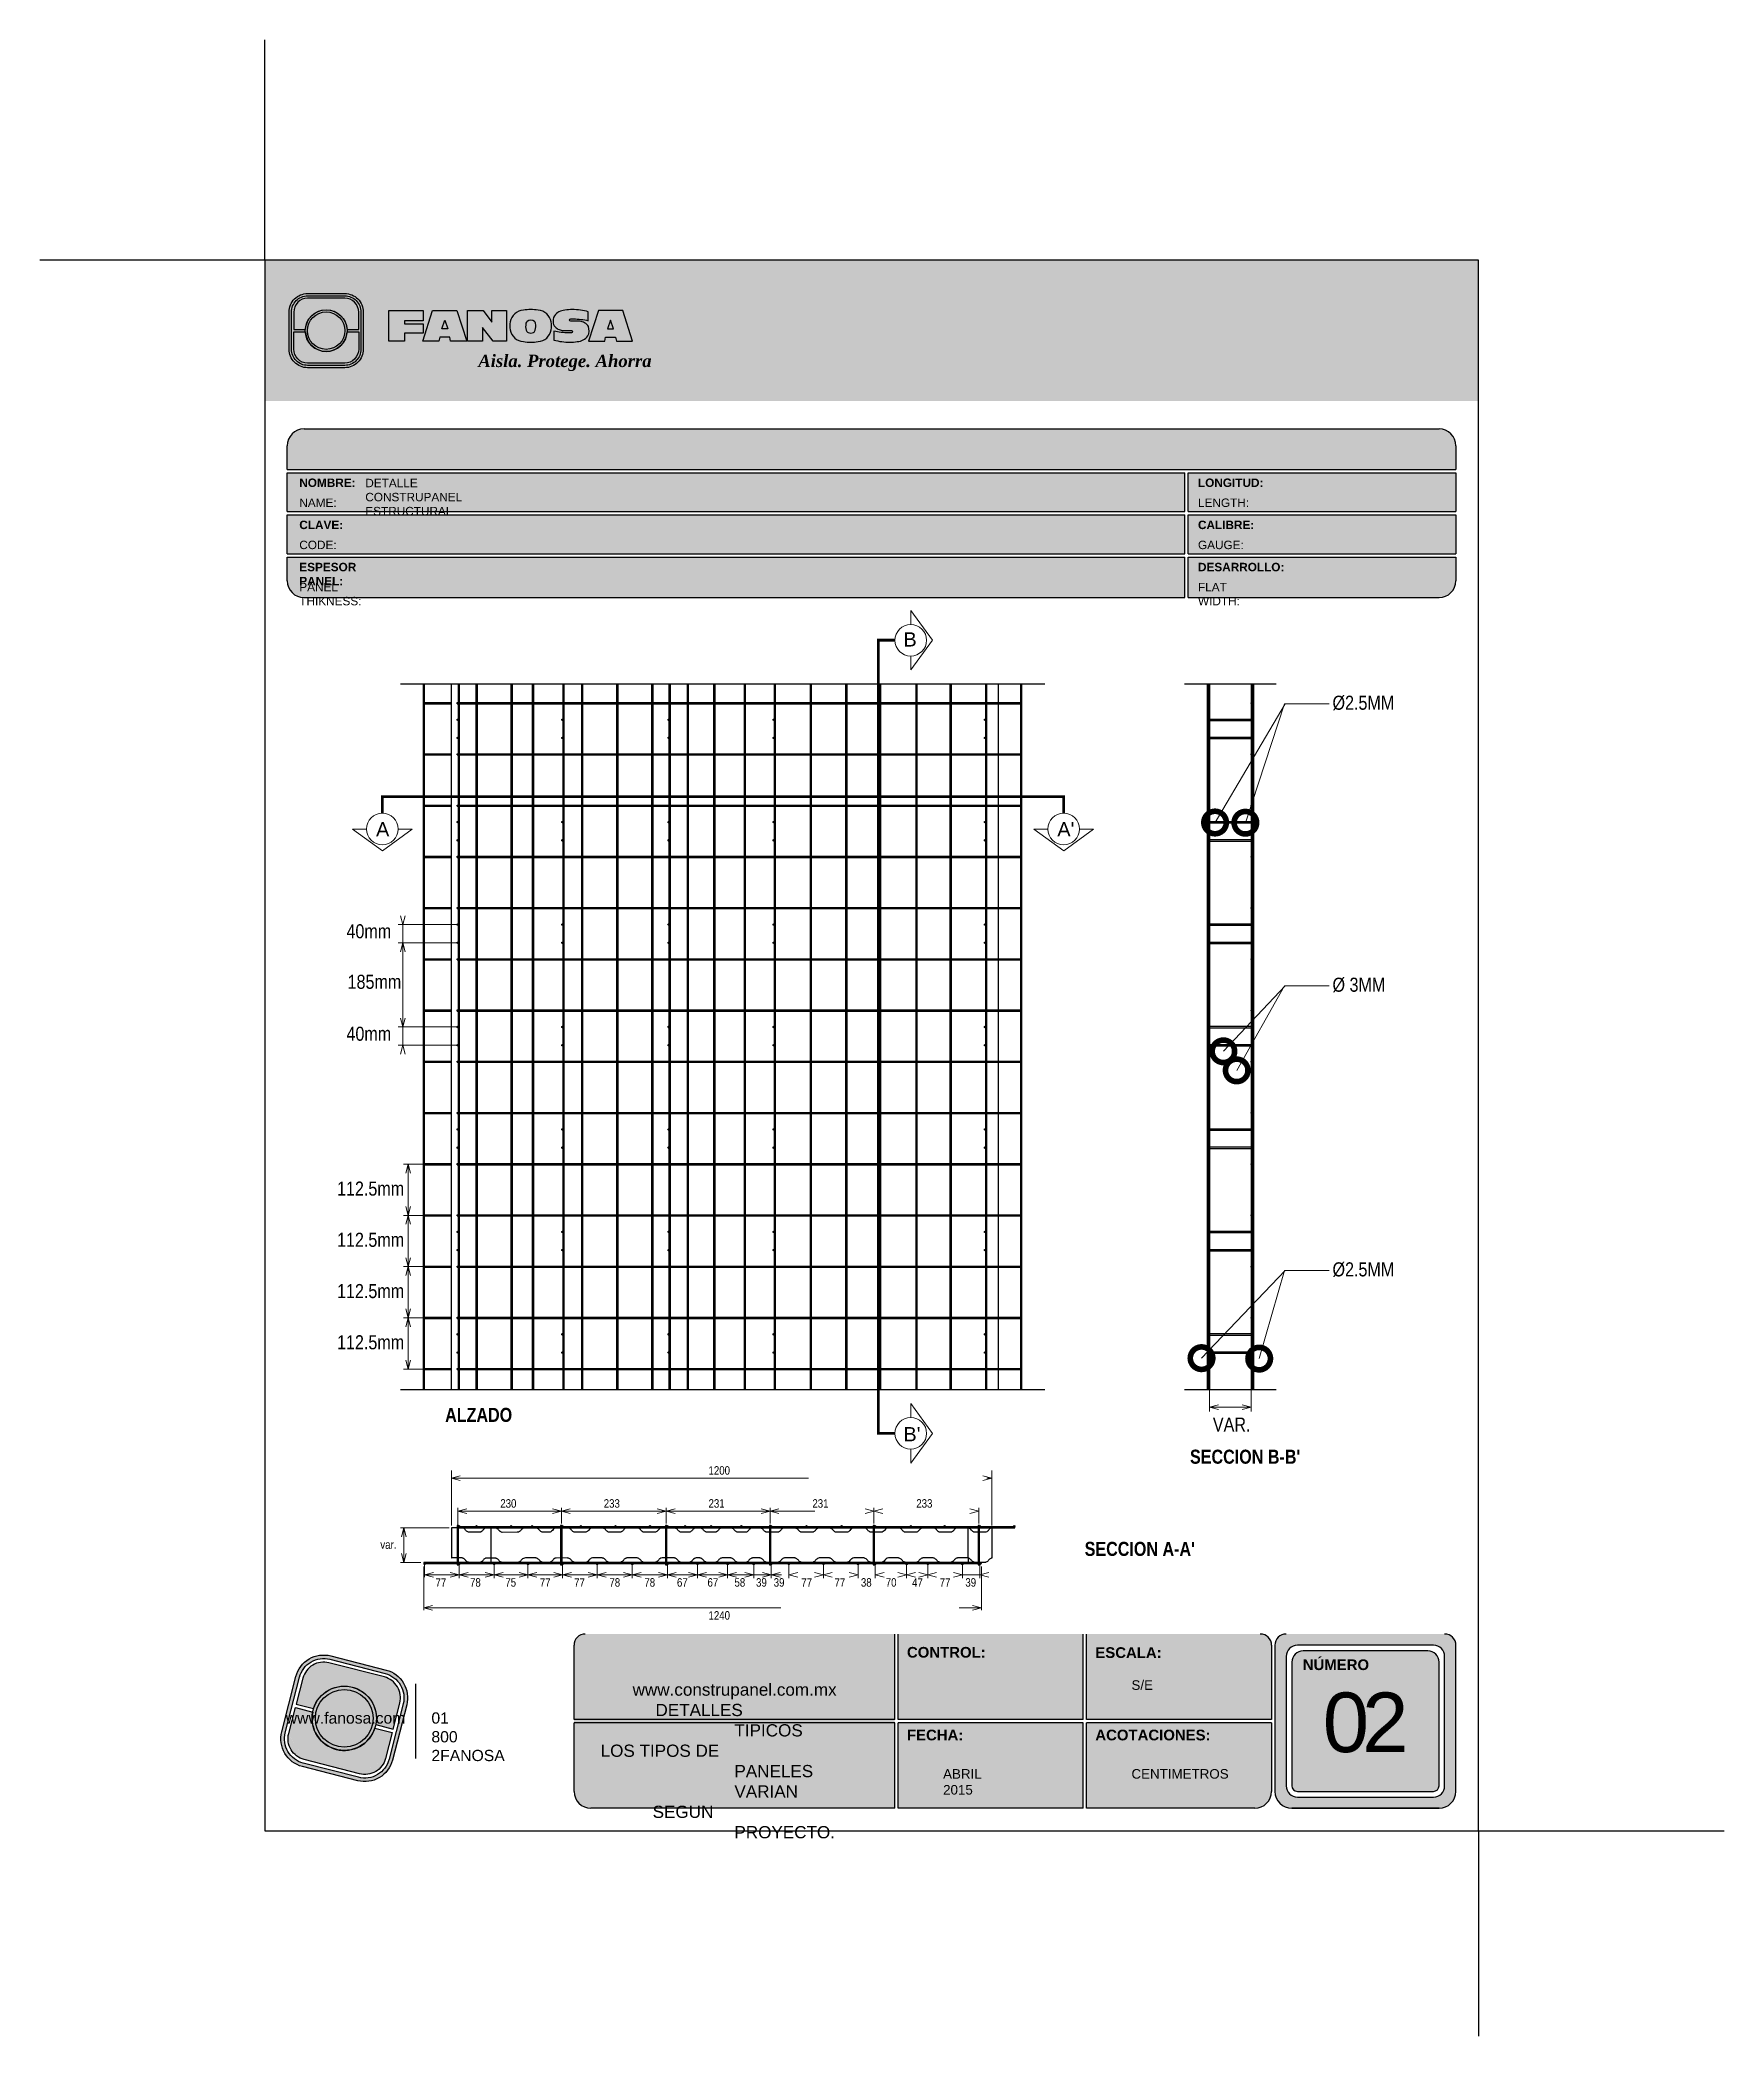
# Model space of a CAD drawing. Header units: millimetres. Extents: x 0 to 30, y 0 to 35.5.
import ezdxf

# ---------------------------------------------------------------- set-up
doc = ezdxf.new("R2010")
doc.units = ezdxf.units.MM
for name, pattern in [('ACAD_ISO08W100', [36, 24, -3, 6, -3]), ('CENTER', [2, 1.25, -0.25, 0.25, -0.25]), ('DASHED2', [9.525, 6.35, -3.175])]:
    doc.linetypes.add(name, pattern=pattern)
for name, color, linetype in [('conector', 5, 'Continuous'), ('CORTE', 7, 'Continuous'), ('eps', 251, 'Continuous'), ('longitudinal', 6, 'Continuous'), ('transversal', 1, 'Continuous')]:
    doc.layers.add(name, color=color, linetype=linetype)
doc.layers.add('TEXTO', color=7, linetype='DASHED2', lineweight=0)
doc.layers.add('TEXTO CUADRO DATOS', color=251, linetype='Continuous', lineweight=0)
doc.styles.add('Erika', font='techl___.ttf', dxfattribs={"height": 0.25})
doc.styles.add('OUTLINE', font='arial.ttf', dxfattribs={"height": 0.2})
doc.styles.get("Standard").update_dxf_attribs({"font": 'arial.ttf'})
doc.dimstyles.new('Erika', dxfattribs={"dimtxt": 0.25, "dimasz": 0.8, "dimexe": 0.5, "dimexo": 0.5, "dimgap": 0, "dimtad": 0, "dimlfac": 0.1, "dimzin": 1, "dimdsep": 46, "dimtxsty": 'Erika', "dimblk": 'DOTSMALL', "dimcen": 2.5, "dimse1": 1, "dimse2": 1, "dimclrd": 252, "dimclre": 252, "dimclrt": 256, "dimadec": 0, "dimazin": 0, "dimtfac": 1, "dimtmove": 0, "dimatfit": 3, "dimldrblk": 'DOTSMALL', "dimfxl": 1, "dimlwd": 0, "dimlwe": 0, "dimarcsym": 0})

msp = doc.modelspace()

# ---------------------------------------------------------------- texts
at = {"layer": 'CORTE', "color": 7, "lineweight": 15, "style": 'OUTLINE'}
for s, height, p in [('B', 0.253, (15.361, 24.722)), ('A', 0.253, (5.979, 21.345)), ("A'", 0.2531, (18.098, 21.345)), ("B'", 0.2531, (15.361, 10.582))]:
    msp.add_text(s, height=height, dxfattribs=at).set_placement(p)
at = {"layer": 'TEXTO', "linetype": 'ByBlock', "lineweight": 0, "char_height": 0.25, "style": 'Erika'}
for s, insert, attachment_point in [('%%C2.5MM ', (22.993, 23.847), 1), ('40mm', (5.453, 19.781), 1), ('185mm', (5.473, 18.882), 1), ('%%C 3MM ', (22.993, 18.83), 1), ('40mm', (5.453, 17.958), 1), ('%%C2.5MM ', (22.993, 13.766), 1), ('{\\fTechnicLite|b1|i0|c2|p2;ALZADO}', (8.401, 11.177), 3), ('VAR.', (20.865, 11.005), 1), ("{\\fTechnicLite|b1|i0|c2|p2;SECCION B-B'}", (22.419, 10.433), 3), ("{\\fTechnicLite|b1|i0|c2|p2;SECCION A-A'}", (20.545, 8.793), 3)]:
    msp.add_mtext(s, dxfattribs=dict(at, insert=insert, attachment_point=attachment_point))
at = {"layer": 'TEXTO', "linetype": 'ByBlock', "lineweight": 0, "width": 1.11187, "style": 'Erika'}
for s, insert, char_height, attachment_point in [('112.5mm', (5.285, 15.203), 0.25, 1), ('112.5mm', (5.285, 14.292), 0.25, 1), ('112.5mm', (5.285, 13.38), 0.25, 1), ('112.5mm', (5.285, 12.469), 0.25, 1), ('1200', (11.893, 10.138), 0.15, 1), ('230', (8.189, 9.551), 0.15, 1), ('233', (10.029, 9.551), 0.15, 1), ('231', (11.893, 9.551), 0.15, 1), ('231', (13.741, 9.551), 0.15, 1), ('233', (15.589, 9.551), 0.15, 1), ('var.', (6.055, 8.667), 0.15, 7), ('77', (7.037, 7.994), 0.15, 7), ('78', (7.651, 7.994), 0.15, 7), ('75', (8.279, 7.994), 0.15, 7), ('77', (8.892, 7.994), 0.15, 7), ('77', (9.502, 7.994), 0.15, 7), ('78', (10.13, 7.994), 0.15, 7), ('78', (10.752, 7.994), 0.15, 7), ('67', (11.332, 7.994), 0.15, 7), ('67', (11.875, 7.994), 0.15, 7), ('58', (12.355, 7.994), 0.15, 7), ('39', (12.739, 7.994), 0.15, 7), ('39', (13.053, 7.994), 0.15, 7), ('77', (13.544, 7.994), 0.15, 7), ('77', (14.134, 7.994), 0.15, 7), ('38', (14.604, 7.994), 0.15, 7), ('70', (15.046, 7.994), 0.15, 7), ('47', (15.514, 7.994), 0.15, 7), ('77', (16.005, 7.994), 0.15, 7), ('39', (16.462, 7.994), 0.15, 7), ('1240', (11.893, 7.407), 0.15, 7)]:
    msp.add_mtext(s, dxfattribs=dict(at, insert=insert, char_height=char_height, attachment_point=attachment_point))
at = {"layer": 'TEXTO CUADRO DATOS', "attachment_point": 1}
for s, insert, char_height, width in [('{\\fArial|b1|i0|c0|p34;NOMBRE:}', (4.614, 27.711), 0.15, 0.00323), ('{\\fArial|b0|i0|c0|p34;DETALLE CONSTRUPANEL ESTRUCTURAL}', (5.788, 27.706), 0.15, 0.00323), ('{\\fArial|b1|i0|c0|p34;LONGITUD:}', (20.6, 27.711), 0.15, 0.00323), ('{\\fArial|b0|i0|c0|p34;NAME:}', (4.614, 27.355), 0.15, 0.00323), ('{\\fArial|b0|i0|c0|p34;LENGTH:}', (20.6, 27.355), 0.15, 0.00323), ('{\\fArial|b1|i0|c0|p34;CLAVE:}', (4.614, 26.961), 0.15, 0.00323), ('{\\fArial|b1|i0|c0|p34;CALIBRE:}', (20.6, 26.961), 0.15, 0.00323), ('{\\fArial|b0|i0|c0|p34;CODE:}', (4.614, 26.605), 0.15, 0.00323), ('{\\fArial|b0|i0|c0|p34;GAUGE:}', (20.6, 26.605), 0.15, 0.00323), ('{\\fArial|b1|i0|c0|p34;ESPESOR PANEL:}', (4.614, 26.211), 0.15, 0.00323), ('{\\fArial|b1|i0|c0|p34;DESARROLLO:}', (20.6, 26.211), 0.15, 0.00323), ('{\\fArial|b0|i0|c0|p34;PANEL THIKNESS:}', (4.614, 25.855), 0.15, 0.00323), ('{\\fArial|b0|i0|c0|p34;FLAT WIDTH:}', (20.6, 25.855), 0.15, 0.00323), ('{\\fArial|b1|i0|c0|p34;CONTROL:}', (15.423, 6.923), 0.19, 0.00323), ('{\\fArial|b1|i0|c0|p34;ESCALA:}', (18.774, 6.918), 0.19, 0.00323), ('{\\fArial|b1|i0|c0|p34;NÚMERO}', (22.464, 6.702), 0.19, 0.00323), ('\\pi-1.8111;www.construpanel.com.mx\\P\\pi-1.4048;DETALLES TIPICOS\\P\\pi-2.3799;LOS TIPOS DE PANELES VARIAN\\P\\pi-1.4548;SEGUN PROYECTO.', (12.354, 6.273), 0.21742, 0.0037), ('{\\fArial|b0|i0|c0|p34;S/E}', (19.417, 6.33), 0.17, 0.00323), ('\\pi-0.58833;{\\T0.75;02}', (23.408, 6.112), 1.06042, 0.00457), ('{\\fArial|b1|i0|c0|p34;FECHA:}', (15.423, 5.451), 0.19, 0.00323), ('{\\fArial|b1|i0|c0|p34;ACOTACIONES:}', (18.774, 5.451), 0.19, 0.00323), ('{\\fArial|b0|i0|c0|p34;ABRIL 2015}', (16.066, 4.75), 0.17, 0.00323), ('{\\fArial|b0|i0|c0|p34;CENTIMETROS}', (19.417, 4.75), 0.17, 0.00323)]:
    msp.add_mtext(s, dxfattribs=dict(at, insert=insert, char_height=char_height, width=width))

# ---------------------------------------------------------------- blocks, each defined once
blk = doc.blocks.new('LOGO 1')
h = blk.add_hatch(color=7)
h.set_gradient(color1=(255, 255, 255), color2=(0, 0, 255), rotation=180, tint=1)
h.paths.add_polyline_path([(362.634, 273.301), (362.634, 270.801), (384.224, 270.801), (384.224, 273.301)])
at = {"true_color": 0xffffff}
h = blk.add_hatch(color=7, dxfattribs=at)
edge = h.paths.add_edge_path()
edge.add_arc((364.057, 271.721), 0.33, -90, 0, ccw=False)
edge.add_line((364.057, 271.391), (363.397, 271.391))
edge.add_arc((363.397, 271.721), 0.33, 180, 270, ccw=False)
edge.add_line((363.067, 271.721), (363.067, 272.381))
edge.add_arc((363.397, 272.381), 0.33, 90, 180, ccw=False)
edge.add_line((363.397, 272.711), (364.057, 272.711))
edge.add_arc((364.057, 272.381), 0.33, 0, 90, ccw=False)
edge.add_line((364.387, 272.381), (364.387, 271.721))
edge = h.paths.add_edge_path(flags=16)
edge.add_arc((364.057, 271.721), 0.289, 270, 360, ccw=False)
edge.add_line((364.057, 271.433), (363.397, 271.433))
edge.add_arc((363.397, 271.721), 0.289, 180, 270, ccw=False)
edge.add_line((363.109, 271.721), (363.109, 272.381))
edge.add_arc((363.397, 272.381), 0.289, 90, 180, ccw=False)
edge.add_line((363.397, 272.67), (364.057, 272.67))
edge.add_arc((364.057, 272.381), 0.289, 0, 90, ccw=False)
edge.add_line((364.346, 272.381), (364.346, 271.721))
for color, points in [(30, [(364.098, 272.072), (364.305, 272.072), (364.305, 272.381, 0.414214), (364.057, 272.629), (363.397, 272.629, 0.414214), (363.15, 272.381), (363.15, 272.072), (363.357, 272.072, -0.945905)]), (170, [(364.305, 271.721), (364.305, 272.031), (364.098, 272.031, -0.945905), (363.357, 272.031), (363.15, 272.031), (363.15, 271.721, 0.414214), (363.397, 271.474), (364.057, 271.474, 0.414214)])]:
    blk.add_hatch(color=color).paths.add_polyline_path(points)
h = blk.add_hatch(color=7, dxfattribs=at)
h.paths.add_polyline_path([(363.356, 272.051, 1), (364.099, 272.051, 1)])
h.paths.add_polyline_path([(364.06, 272.051, -1), (363.395, 272.051, -1)], flags=16)
blk.add_hatch(color=7, dxfattribs=at).paths.add_polyline_path([(364.842, 272.41), (365.45, 272.41), (365.45, 272.225), (365.12, 272.225), (365.12, 272.172), (365.45, 272.172), (365.45, 272.005), (365.12, 272.005), (365.12, 271.861), (364.842, 271.861)])
h = blk.add_hatch(color=7, dxfattribs=at)
h.paths.add_polyline_path([(365.621, 272.41), (365.449, 271.861), (365.733, 271.861), (365.748, 271.934), (365.927, 271.934), (365.941, 271.861), (366.226, 271.861), (366.054, 272.41)])
h.paths.add_polyline_path([(365.837, 272.237), (365.891, 272.081), (365.784, 272.081)], flags=16)
h = blk.add_hatch(color=7, dxfattribs=at)
h.paths.add_polyline_path([(366.936, 272.41), (366.671, 272.41), (366.671, 272.199), (366.522, 272.41), (366.24, 272.41), (366.24, 271.861), (366.505, 271.861), (366.505, 272.107), (366.695, 271.861), (366.936, 271.861)])
h.paths.add_polyline_path([(367.497, 272.414, 0.094039), (367.234, 272.414, 0.349778), (367.001, 272.207, 0.097373), (367.001, 272.064, 0.349778), (367.234, 271.857, 0.094039), (367.497, 271.857, 0.349778), (367.73, 272.064, 0.097373), (367.73, 272.207, 0.349778)])
h.paths.add_polyline_path([(367.3, 272.215, -0.379938), (367.431, 272.215, -0.158874), (367.45, 272.182, -0.126358), (367.446, 272.057, -0.214274), (367.413, 272.019, -0.222612), (367.318, 272.019, -0.214274), (367.285, 272.057, -0.126358), (367.281, 272.182, -0.158874)], flags=16)
h.paths.add_polyline_path([(368.078, 272.26), (368.128, 272.26, -0.058695), (368.39, 272.228), (368.39, 272.388, 0.06396), (368.105, 272.426, 0.046916), (367.973, 272.414, 0.222969), (367.786, 272.314, 0.165417), (367.767, 272.182, 0.195223), (367.816, 272.1, 0.077246), (367.888, 272.064, 0.080669), (367.961, 272.052), (368.09, 272.052, -1), (368.09, 272.011), (368.039, 272.011, -0.058695), (367.777, 272.044), (367.777, 271.883, 0.06396), (368.062, 271.845, 0.046916), (368.194, 271.857, 0.222969), (368.381, 271.957, 0.209114), (368.391, 272.123, 0.130102), (368.364, 272.161, 0.092678), (368.279, 272.208, 0.080669), (368.206, 272.22), (368.078, 272.22, -1)])
h.paths.add_polyline_path([(369.002, 272.41), (368.569, 272.41), (368.396, 271.861), (368.681, 271.861), (368.696, 271.934), (368.875, 271.934), (368.889, 271.861), (369.174, 271.861)])
h.paths.add_polyline_path([(368.785, 272.237), (368.839, 272.081), (368.732, 272.081)], flags=16)
h = blk.add_hatch(color=252)
h.set_gradient(color1=(132, 132, 132), rotation=70, tint=1, name='SPHERICAL')
h.paths.add_polyline_path([(364.06, 272.051, 1), (363.395, 272.051, 1)])
at = {"color": 7, "true_color": 0xffffff}
for points in [[(364.387, 271.721, -0.414214), (364.057, 271.391), (363.397, 271.391, -0.414214), (363.067, 271.721), (363.067, 272.381, -0.414214), (363.397, 272.711), (364.057, 272.711, -0.414214), (364.387, 272.381)], [(364.346, 271.721, -0.414214), (364.057, 271.433), (363.397, 271.433, -0.414214), (363.109, 271.721), (363.109, 272.381, -0.414214), (363.397, 272.67), (364.057, 272.67, -0.414214), (364.346, 272.381)], [(367.73, 272.207, 0.349778), (367.497, 272.414, 0.094039), (367.234, 272.414, 0.349778), (367.001, 272.207, 0.097373), (367.001, 272.064, 0.349778), (367.234, 271.857, 0.094039), (367.497, 271.857, 0.349778), (367.73, 272.064, 0.097373)], [(368.364, 272.161, 0.09281), (368.279, 272.208, 0.080669), (368.206, 272.22), (368.078, 272.22, -1), (368.078, 272.26), (368.128, 272.26, -0.058695), (368.39, 272.228), (368.39, 272.388, 0.06396), (368.105, 272.426, 0.046916), (367.973, 272.414, 0.222969), (367.786, 272.314, 0.165417), (367.767, 272.182, 0.195223), (367.816, 272.1, 0.077246), (367.888, 272.064, 0.080669), (367.961, 272.052), (368.09, 272.052, -1), (368.09, 272.011), (368.039, 272.011, -0.058695), (367.777, 272.044), (367.777, 271.883, 0.06396), (368.062, 271.845, 0.046916), (368.194, 271.857, 0.222969), (368.381, 271.957, 0.209114), (368.391, 272.123, 0.13418)], [(367.285, 272.057, 0.214274), (367.318, 272.019, 0.222612), (367.413, 272.019, 0.214274), (367.446, 272.057, 0.126358), (367.45, 272.182, 0.158874), (367.431, 272.215, 0.379938), (367.3, 272.215, 0.158874), (367.281, 272.182, 0.126358)]]:
    blk.add_lwpolyline(points, format="xyb", close=True, dxfattribs=at)
at = {"color": 30}
blk.add_lwpolyline([(364.305, 272.072), (364.305, 272.381, 0.414214), (364.057, 272.629), (363.397, 272.629, 0.414214), (363.15, 272.381), (363.15, 272.072), (363.357, 272.072, -0.945905), (364.098, 272.072)], format="xyb", close=True, dxfattribs=at)
at = {"color": 7, "true_color": 0xffffff}
for points in [[(364.842, 272.41), (365.45, 272.41), (365.45, 272.225), (365.12, 272.225), (365.12, 272.172), (365.45, 272.172), (365.45, 272.005), (365.12, 272.005), (365.12, 271.861), (364.842, 271.861)], [(365.733, 271.861), (365.449, 271.861), (365.621, 272.41), (366.054, 272.41), (366.226, 271.861), (365.941, 271.861), (365.927, 271.934), (365.748, 271.934)], [(366.505, 272.107), (366.505, 271.861), (366.24, 271.861), (366.24, 272.41), (366.522, 272.41), (366.671, 272.199), (366.671, 272.41), (366.936, 272.41), (366.936, 271.861), (366.695, 271.861)], [(368.875, 271.934), (368.889, 271.861), (369.174, 271.861), (369.002, 272.41), (368.569, 272.41), (368.396, 271.861), (368.681, 271.861), (368.696, 271.934)], [(365.784, 272.081), (365.837, 272.237), (365.891, 272.081)], [(368.839, 272.081), (368.785, 272.237), (368.732, 272.081)]]:
    blk.add_lwpolyline(points, close=True, dxfattribs=at)
at = {"color": 170}
blk.add_lwpolyline([(363.357, 272.031, 0.945905), (364.098, 272.031), (364.305, 272.031), (364.305, 271.721, -0.414214), (364.057, 271.474), (363.397, 271.474, -0.414214), (363.15, 271.721), (363.15, 272.031)], format="xyb", close=True, dxfattribs=at)
at = {"color": 7, "true_color": 0xffffff}
for radius in [0.371, 0.333]:
    blk.add_circle((363.727, 272.051), radius, dxfattribs=at)
at = {"color": 254, "insert": (366.432, 271.623), "char_height": 0.22, "width": 5.44848, "attachment_point": 1}
blk.add_mtext('{\\fBookman Old Style|b1|i1|c0|p18;\\C255;\\c16777215;Aisla. Protege. Ahorra}', dxfattribs=at)
blk = doc.blocks.new('LOGO GRIS')
at = {"true_color": 0xe3e3e3}
h = blk.add_hatch(color=254, dxfattribs=at)
edge = h.paths.add_edge_path()
edge.add_arc((2075.553, 279.298), 0.508, 255.6008, 345.6008, ccw=False)
edge.add_line((2075.427, 278.806), (2074.442, 279.058))
edge.add_arc((2074.569, 279.551), 0.508, 165.6008, 255.6008, ccw=False)
edge.add_line((2074.076, 279.677), (2074.329, 280.662))
edge.add_arc((2074.821, 280.535), 0.508, 75.6008, 165.6008, ccw=False)
edge.add_line((2074.948, 281.027), (2075.932, 280.775))
edge.add_arc((2075.806, 280.282), 0.508, -14.3992, 75.6008, ccw=False)
edge.add_line((2076.298, 280.156), (2076.045, 279.172))
edge = h.paths.add_edge_path(flags=16)
edge.add_arc((2075.553, 279.298), 0.445, 255.6008, 345.6008, ccw=False)
edge.add_line((2075.442, 278.867), (2074.458, 279.12))
edge.add_arc((2074.569, 279.551), 0.445, 165.6008, 255.6008, ccw=False)
edge.add_line((2074.138, 279.661), (2074.391, 280.646))
edge.add_arc((2074.821, 280.535), 0.445, 75.6008, 165.6008, ccw=False)
edge.add_line((2074.932, 280.966), (2075.916, 280.713))
edge.add_arc((2075.806, 280.282), 0.445, -14.3992, 75.6008, ccw=False)
edge.add_line((2076.236, 280.172), (2075.984, 279.187))
h = blk.add_hatch(color=254, dxfattribs=at)
edge = h.paths.add_edge_path()
edge.add_line((2076.056, 279.726), (2076.175, 280.188))
edge.add_arc((2075.806, 280.282), 0.381, 345.6008, 435.6008)
edge.add_line((2075.901, 280.652), (2074.916, 280.904))
edge.add_arc((2074.821, 280.535), 0.381, 75.6008, 165.6008)
edge.add_line((2074.452, 280.63), (2074.334, 280.168))
edge.add_line((2074.334, 280.168), (2074.642, 280.089))
edge.add_arc((2075.187, 279.917), 0.572, -11.2145, 162.416, ccw=False)
edge.add_line((2075.748, 279.805), (2076.056, 279.726))
h = blk.add_hatch(color=254, dxfattribs=at)
h.paths.add_polyline_path([(2074.615, 279.917, 1), (2075.759, 279.917, 1)])
h.paths.add_polyline_path([(2075.7, 279.917, -1), (2074.675, 279.917, -1)], flags=16)
h = blk.add_hatch(color=252)
h.set_gradient(color1=(132, 132, 132), rotation=70, tint=1, name='SPHERICAL')
h.paths.add_polyline_path([(2075.7, 279.917, 1), (2074.675, 279.917, 1)])
h = blk.add_hatch(color=254, dxfattribs=at)
edge = h.paths.add_edge_path()
edge.add_arc((2075.187, 279.917), 0.572, 168.7855, 342.416)
edge.add_line((2075.732, 279.744), (2076.041, 279.665))
edge.add_line((2076.041, 279.665), (2075.922, 279.203))
edge.add_arc((2075.553, 279.298), 0.381, 255.6008, 345.6008, ccw=False)
edge.add_line((2075.458, 278.929), (2074.474, 279.182))
edge.add_arc((2074.569, 279.551), 0.381, 165.6008, 255.6008, ccw=False)
edge.add_line((2074.199, 279.645), (2074.318, 280.107))
edge.add_line((2074.318, 280.107), (2074.626, 280.028))
at = {"color": 254, "true_color": 0xe3e3e3}
for points in [[(2076.045, 279.172, -0.414214), (2075.427, 278.806), (2074.442, 279.058, -0.414214), (2074.076, 279.677), (2074.329, 280.662, -0.414214), (2074.948, 281.027), (2075.932, 280.775, -0.414214), (2076.298, 280.156)], [(2075.984, 279.187, -0.414214), (2075.442, 278.867), (2074.458, 279.12, -0.414214), (2074.138, 279.661), (2074.391, 280.646, -0.414214), (2074.932, 280.966), (2075.916, 280.713, -0.414214), (2076.236, 280.172)], [(2076.056, 279.726), (2076.175, 280.188, 0.414214), (2075.901, 280.652), (2074.916, 280.904, 0.414214), (2074.452, 280.63), (2074.334, 280.168), (2074.642, 280.089, -0.945905), (2075.748, 279.805)], [(2074.626, 280.028, 0.945905), (2075.732, 279.744), (2076.041, 279.665), (2075.922, 279.203, -0.414214), (2075.458, 278.929), (2074.474, 279.182, -0.414214), (2074.199, 279.645), (2074.318, 280.107)]]:
    blk.add_lwpolyline(points, format="xyb", close=True, dxfattribs=at)
for radius in [0.572, 0.513]:
    blk.add_circle((2075.187, 279.917), radius, dxfattribs=at)
blk = doc.blocks.new('FANOSA')
at = {"color": 253, "true_color": 0xb3b3b3, "const_width": 0.02}
blk.add_lwpolyline([(365.318, 247.98), (365.318, 246.643)], dxfattribs=at)
at = {"color": 254}
blk.add_blockref('LOGO GRIS', (-1711.139, -32.554), dxfattribs=at)
at = {"layer": 'TEXTO CUADRO DATOS', "char_height": 0.2, "width": 0.00323, "attachment_point": 1}
for s, insert in [('{\\fArial|b0|i0|c0|p34;www.fanosa.com}', (363.008, 247.468)), ('{\\fArial|b0|i0|c0|p34;01 800 2FANOSA}', (365.599, 247.468))]:
    blk.add_mtext(s, dxfattribs=dict(at, insert=insert))
blk = doc.blocks.new('_DotSmall')
at = {"color": 0, "linetype": 'ByBlock', "const_width": 0.5}
blk.add_lwpolyline([(-0.0625, 0, 1), (0.0625, 0, 1)], format="xyb", close=True, dxfattribs=at)

# ---------------------------------------------------------------- hatches: boundary and pattern name
at = {"true_color": 0xb3b3b3}
for points in [[(25.188, 27.873), (25.188, 28.293, 0.414214), (24.888, 28.593), (4.698, 28.593, 0.414214), (4.398, 28.293), (4.398, 27.873)], [(15.207, 4.053), (15.207, 5.633), (15.207, 7.153), (9.701, 7.153, 0.414214), (9.501, 6.953), (9.501, 5.633), (9.501, 4.353, 0.414214), (9.801, 4.053)]]:
    msp.add_hatch(color=253, dxfattribs=at).paths.add_polyline_path(points)
h = msp.add_hatch(color=253, dxfattribs=at)
h.paths.add_polyline_path([(4.398, 27.813), (4.398, 27.123), (20.368, 27.123), (20.368, 27.813)])
h.paths.add_polyline_path([(20.368, 26.373), (20.368, 27.063), (4.398, 27.063), (4.398, 26.373)])
h.paths.add_polyline_path([(20.368, 25.593), (20.368, 26.313), (4.398, 26.313), (4.398, 25.893, 0.414214), (4.698, 25.593)])
h.paths.add_polyline_path([(20.428, 26.313), (20.428, 25.593), (24.888, 25.593, 0.414214), (25.188, 25.893), (25.188, 26.313)])
h.paths.add_polyline_path([(20.428, 27.063), (20.428, 26.373), (25.188, 26.373), (25.188, 27.063)])
h.paths.add_polyline_path([(20.428, 27.813), (20.428, 27.123), (25.188, 27.123), (25.188, 27.813)])
h = msp.add_hatch(color=253, dxfattribs=at)
h.paths.add_polyline_path([(22.169, 7.153, 0.414214), (21.969, 6.953), (21.969, 4.353, 0.414214), (22.269, 4.053), (24.888, 4.053, 0.414214), (25.188, 4.353), (25.188, 6.953, 0.414214), (24.988, 7.153)])
h.paths.add_polyline_path([(24.988, 6.753), (24.988, 4.453, -0.414214), (24.788, 4.253), (22.369, 4.253, -0.414214), (22.169, 4.453), (22.169, 6.753, -0.414214), (22.369, 6.953), (24.788, 6.953, -0.414214)], flags=16)
h.paths.add_polyline_path([(24.888, 6.653), (24.888, 4.453, -0.414214), (24.788, 4.353), (22.369, 4.353, -0.414214), (22.269, 4.453), (22.269, 6.653, -0.414214), (22.469, 6.853), (24.688, 6.853, -0.414214)], flags=0)
h.paths.add_polyline_path([(22.873, 6.559), (24.176, 6.559), (24.176, 4.303), (22.873, 4.303)], flags=8)
h.paths.add_polyline_path([(22.417, 8.338), (23.661, 8.338), (23.661, 8.047), (22.417, 8.047)], flags=9)
h = msp.add_hatch(color=253, dxfattribs=at)
h.paths.add_polyline_path([(22.169, 7.153, 0.414214), (21.969, 6.953), (21.969, 4.353, 0.414214), (22.269, 4.053), (24.888, 4.053, 0.414214), (25.188, 4.353), (25.188, 6.953, 0.414214), (24.988, 7.153)])
h.paths.add_polyline_path([(24.988, 6.753), (24.988, 4.453, -0.414214), (24.788, 4.253), (22.369, 4.253, -0.414214), (22.169, 4.453), (22.169, 6.753, -0.414214), (22.369, 6.953), (24.788, 6.953, -0.414214)], flags=16)
h.paths.add_polyline_path([(24.888, 6.653), (24.888, 4.453, -0.414214), (24.788, 4.353), (22.369, 4.353, -0.414214), (22.269, 4.453), (22.269, 6.653, -0.414214), (22.469, 6.853), (24.688, 6.853, -0.414214)], flags=0)
h.paths.add_polyline_path([(22.873, 6.559), (24.176, 6.559), (24.176, 4.303), (22.873, 4.303)], flags=8)
h.paths.add_polyline_path([(22.417, 8.338), (23.661, 8.338), (23.661, 8.047), (22.417, 8.047)], flags=9)
h = msp.add_hatch(color=253, dxfattribs=at)
h.paths.add_polyline_path([(18.558, 5.633), (18.558, 7.153), (15.267, 7.153), (15.267, 5.633)])
h.paths.add_polyline_path([(18.558, 5.573), (15.267, 5.573), (15.267, 4.053), (18.558, 4.053)])
h.paths.add_polyline_path([(18.618, 5.573), (18.618, 4.053), (21.609, 4.053, 0.414214), (21.909, 4.353), (21.909, 5.573)])
h.paths.add_polyline_path([(18.618, 7.153), (18.618, 5.633), (21.909, 5.633), (21.909, 6.953, 0.414214), (21.709, 7.153)])
at = {"layer": 'conector'}
h = msp.add_hatch(color=256, dxfattribs=at)
h.dxf.hatch_style = 1
h.paths.add_polyline_path([(7.42, 23.42, 1), (7.444, 23.42, 1)])
h = msp.add_hatch(color=256, dxfattribs=at)
h.dxf.hatch_style = 1
h.paths.add_polyline_path([(7.42, 23.096, 1), (7.444, 23.096, 1)])
h = msp.add_hatch(color=256, dxfattribs=at)
h.dxf.hatch_style = 1
h.paths.add_polyline_path([(9.283, 23.42, 1), (9.307, 23.42, 1)])
h = msp.add_hatch(color=256, dxfattribs=at)
h.dxf.hatch_style = 1
h.paths.add_polyline_path([(9.283, 23.096, 1), (9.307, 23.096, 1)])
h = msp.add_hatch(color=256, dxfattribs=at)
h.dxf.hatch_style = 1
h.paths.add_polyline_path([(11.17, 23.42, 1), (11.195, 23.42, 1)])
h = msp.add_hatch(color=256, dxfattribs=at)
h.dxf.hatch_style = 1
h.paths.add_polyline_path([(11.17, 23.096, 1), (11.195, 23.096, 1)])
h = msp.add_hatch(color=256, dxfattribs=at)
h.dxf.hatch_style = 1
h.paths.add_polyline_path([(13.042, 23.42, 1), (13.066, 23.42, 1)])
h = msp.add_hatch(color=256, dxfattribs=at)
h.dxf.hatch_style = 1
h.paths.add_polyline_path([(13.042, 23.096, 1), (13.066, 23.096, 1)])
h = msp.add_hatch(color=256, dxfattribs=at)
h.dxf.hatch_style = 1
h.paths.add_polyline_path([(14.913, 23.42, 1), (14.937, 23.42, 1)])
h = msp.add_hatch(color=256, dxfattribs=at)
h.dxf.hatch_style = 1
h.paths.add_polyline_path([(14.913, 23.096, 1), (14.937, 23.096, 1)])
h = msp.add_hatch(color=256, dxfattribs=at)
h.dxf.hatch_style = 1
h.paths.add_polyline_path([(16.8, 23.42, 1), (16.824, 23.42, 1)])
h = msp.add_hatch(color=256, dxfattribs=at)
h.dxf.hatch_style = 1
h.paths.add_polyline_path([(16.8, 23.096, 1), (16.824, 23.096, 1)])
h = msp.add_hatch(color=256, dxfattribs=at)
h.dxf.hatch_style = 1
h.paths.add_polyline_path([(7.42, 21.598, 1), (7.444, 21.598, 1)])
h = msp.add_hatch(color=256, dxfattribs=at)
h.dxf.hatch_style = 1
h.paths.add_polyline_path([(9.283, 21.598, 1), (9.307, 21.598, 1)])
h = msp.add_hatch(color=256, dxfattribs=at)
h.dxf.hatch_style = 1
h.paths.add_polyline_path([(11.17, 21.598, 1), (11.195, 21.598, 1)])
h = msp.add_hatch(color=256, dxfattribs=at)
h.dxf.hatch_style = 1
h.paths.add_polyline_path([(13.042, 21.598, 1), (13.066, 21.598, 1)])
h = msp.add_hatch(color=256, dxfattribs=at)
h.dxf.hatch_style = 1
h.paths.add_polyline_path([(14.913, 21.598, 1), (14.937, 21.598, 1)])
h = msp.add_hatch(color=256, dxfattribs=at)
h.dxf.hatch_style = 1
h.paths.add_polyline_path([(16.8, 21.598, 1), (16.824, 21.598, 1)])
h = msp.add_hatch(color=256, dxfattribs=at)
h.dxf.hatch_style = 1
h.paths.add_polyline_path([(7.42, 21.274, 1), (7.444, 21.274, 1)])
h = msp.add_hatch(color=256, dxfattribs=at)
h.dxf.hatch_style = 1
h.paths.add_polyline_path([(9.283, 21.274, 1), (9.307, 21.274, 1)])
h = msp.add_hatch(color=256, dxfattribs=at)
h.dxf.hatch_style = 1
h.paths.add_polyline_path([(11.17, 21.274, 1), (11.195, 21.274, 1)])
h = msp.add_hatch(color=256, dxfattribs=at)
h.dxf.hatch_style = 1
h.paths.add_polyline_path([(13.042, 21.274, 1), (13.066, 21.274, 1)])
h = msp.add_hatch(color=256, dxfattribs=at)
h.dxf.hatch_style = 1
h.paths.add_polyline_path([(14.913, 21.274, 1), (14.937, 21.274, 1)])
h = msp.add_hatch(color=256, dxfattribs=at)
h.dxf.hatch_style = 1
h.paths.add_polyline_path([(16.8, 21.274, 1), (16.824, 21.274, 1)])
h = msp.add_hatch(color=256, dxfattribs=at)
h.dxf.hatch_style = 1
h.paths.add_polyline_path([(7.42, 19.775, 1), (7.444, 19.775, 1)])
h = msp.add_hatch(color=256, dxfattribs=at)
h.dxf.hatch_style = 1
h.paths.add_polyline_path([(9.283, 19.775, 1), (9.307, 19.775, 1)])
h = msp.add_hatch(color=256, dxfattribs=at)
h.dxf.hatch_style = 1
h.paths.add_polyline_path([(11.17, 19.775, 1), (11.195, 19.775, 1)])
h = msp.add_hatch(color=256, dxfattribs=at)
h.dxf.hatch_style = 1
h.paths.add_polyline_path([(13.042, 19.775, 1), (13.066, 19.775, 1)])
h = msp.add_hatch(color=256, dxfattribs=at)
h.dxf.hatch_style = 1
h.paths.add_polyline_path([(14.913, 19.775, 1), (14.937, 19.775, 1)])
h = msp.add_hatch(color=256, dxfattribs=at)
h.dxf.hatch_style = 1
h.paths.add_polyline_path([(16.8, 19.775, 1), (16.824, 19.775, 1)])
h = msp.add_hatch(color=256, dxfattribs=at)
h.dxf.hatch_style = 1
h.paths.add_polyline_path([(7.42, 19.451, 1), (7.444, 19.451, 1)])
h = msp.add_hatch(color=256, dxfattribs=at)
h.dxf.hatch_style = 1
h.paths.add_polyline_path([(9.283, 19.451, 1), (9.307, 19.451, 1)])
h = msp.add_hatch(color=256, dxfattribs=at)
h.dxf.hatch_style = 1
h.paths.add_polyline_path([(11.17, 19.451, 1), (11.195, 19.451, 1)])
h = msp.add_hatch(color=256, dxfattribs=at)
h.dxf.hatch_style = 1
h.paths.add_polyline_path([(13.042, 19.451, 1), (13.066, 19.451, 1)])
h = msp.add_hatch(color=256, dxfattribs=at)
h.dxf.hatch_style = 1
h.paths.add_polyline_path([(14.913, 19.451, 1), (14.937, 19.451, 1)])
h = msp.add_hatch(color=256, dxfattribs=at)
h.dxf.hatch_style = 1
h.paths.add_polyline_path([(16.8, 19.451, 1), (16.824, 19.451, 1)])
h = msp.add_hatch(color=256, dxfattribs=at)
h.dxf.hatch_style = 1
h.paths.add_polyline_path([(7.42, 17.953, 1), (7.444, 17.953, 1)])
h = msp.add_hatch(color=256, dxfattribs=at)
h.dxf.hatch_style = 1
h.paths.add_polyline_path([(9.283, 17.953, 1), (9.307, 17.953, 1)])
h = msp.add_hatch(color=256, dxfattribs=at)
h.dxf.hatch_style = 1
h.paths.add_polyline_path([(11.17, 17.953, 1), (11.195, 17.953, 1)])
h = msp.add_hatch(color=256, dxfattribs=at)
h.dxf.hatch_style = 1
h.paths.add_polyline_path([(13.042, 17.953, 1), (13.066, 17.953, 1)])
h = msp.add_hatch(color=256, dxfattribs=at)
h.dxf.hatch_style = 1
h.paths.add_polyline_path([(14.913, 17.953, 1), (14.937, 17.953, 1)])
h = msp.add_hatch(color=256, dxfattribs=at)
h.dxf.hatch_style = 1
h.paths.add_polyline_path([(16.8, 17.953, 1), (16.824, 17.953, 1)])
h = msp.add_hatch(color=256, dxfattribs=at)
h.dxf.hatch_style = 1
h.paths.add_polyline_path([(7.42, 17.629, 1), (7.444, 17.629, 1)])
h = msp.add_hatch(color=256, dxfattribs=at)
h.dxf.hatch_style = 1
h.paths.add_polyline_path([(9.283, 17.629, 1), (9.307, 17.629, 1)])
h = msp.add_hatch(color=256, dxfattribs=at)
h.dxf.hatch_style = 1
h.paths.add_polyline_path([(11.17, 17.629, 1), (11.195, 17.629, 1)])
h = msp.add_hatch(color=256, dxfattribs=at)
h.dxf.hatch_style = 1
h.paths.add_polyline_path([(13.042, 17.629, 1), (13.066, 17.629, 1)])
h = msp.add_hatch(color=256, dxfattribs=at)
h.dxf.hatch_style = 1
h.paths.add_polyline_path([(14.913, 17.629, 1), (14.937, 17.629, 1)])
h = msp.add_hatch(color=256, dxfattribs=at)
h.dxf.hatch_style = 1
h.paths.add_polyline_path([(16.8, 17.629, 1), (16.824, 17.629, 1)])
h = msp.add_hatch(color=256, dxfattribs=at)
h.dxf.hatch_style = 1
h.paths.add_polyline_path([(7.42, 16.13, 1), (7.444, 16.13, 1)])
h = msp.add_hatch(color=256, dxfattribs=at)
h.dxf.hatch_style = 1
h.paths.add_polyline_path([(9.283, 16.13, 1), (9.307, 16.13, 1)])
h = msp.add_hatch(color=256, dxfattribs=at)
h.dxf.hatch_style = 1
h.paths.add_polyline_path([(11.17, 16.13, 1), (11.195, 16.13, 1)])
h = msp.add_hatch(color=256, dxfattribs=at)
h.dxf.hatch_style = 1
h.paths.add_polyline_path([(13.042, 16.13, 1), (13.066, 16.13, 1)])
h = msp.add_hatch(color=256, dxfattribs=at)
h.dxf.hatch_style = 1
h.paths.add_polyline_path([(14.913, 16.13, 1), (14.937, 16.13, 1)])
h = msp.add_hatch(color=256, dxfattribs=at)
h.dxf.hatch_style = 1
h.paths.add_polyline_path([(16.8, 16.13, 1), (16.824, 16.13, 1)])
h = msp.add_hatch(color=256, dxfattribs=at)
h.dxf.hatch_style = 1
h.paths.add_polyline_path([(7.42, 15.806, 1), (7.444, 15.806, 1)])
h = msp.add_hatch(color=256, dxfattribs=at)
h.dxf.hatch_style = 1
h.paths.add_polyline_path([(9.283, 15.806, 1), (9.307, 15.806, 1)])
h = msp.add_hatch(color=256, dxfattribs=at)
h.dxf.hatch_style = 1
h.paths.add_polyline_path([(11.17, 15.806, 1), (11.195, 15.806, 1)])
h = msp.add_hatch(color=256, dxfattribs=at)
h.dxf.hatch_style = 1
h.paths.add_polyline_path([(13.042, 15.806, 1), (13.066, 15.806, 1)])
h = msp.add_hatch(color=256, dxfattribs=at)
h.dxf.hatch_style = 1
h.paths.add_polyline_path([(14.913, 15.806, 1), (14.937, 15.806, 1)])
h = msp.add_hatch(color=256, dxfattribs=at)
h.dxf.hatch_style = 1
h.paths.add_polyline_path([(16.8, 15.806, 1), (16.824, 15.806, 1)])
h = msp.add_hatch(color=256, dxfattribs=at)
h.dxf.hatch_style = 1
h.paths.add_polyline_path([(7.42, 14.308, 1), (7.444, 14.308, 1)])
h = msp.add_hatch(color=256, dxfattribs=at)
h.dxf.hatch_style = 1
h.paths.add_polyline_path([(9.283, 14.308, 1), (9.307, 14.308, 1)])
h = msp.add_hatch(color=256, dxfattribs=at)
h.dxf.hatch_style = 1
h.paths.add_polyline_path([(11.17, 14.308, 1), (11.195, 14.308, 1)])
h = msp.add_hatch(color=256, dxfattribs=at)
h.dxf.hatch_style = 1
h.paths.add_polyline_path([(13.042, 14.308, 1), (13.066, 14.308, 1)])
h = msp.add_hatch(color=256, dxfattribs=at)
h.dxf.hatch_style = 1
h.paths.add_polyline_path([(14.913, 14.308, 1), (14.937, 14.308, 1)])
h = msp.add_hatch(color=256, dxfattribs=at)
h.dxf.hatch_style = 1
h.paths.add_polyline_path([(16.8, 14.308, 1), (16.824, 14.308, 1)])
h = msp.add_hatch(color=256, dxfattribs=at)
h.dxf.hatch_style = 1
h.paths.add_polyline_path([(7.42, 13.984, 1), (7.444, 13.984, 1)])
h = msp.add_hatch(color=256, dxfattribs=at)
h.dxf.hatch_style = 1
h.paths.add_polyline_path([(9.283, 13.984, 1), (9.307, 13.984, 1)])
h = msp.add_hatch(color=256, dxfattribs=at)
h.dxf.hatch_style = 1
h.paths.add_polyline_path([(11.17, 13.984, 1), (11.195, 13.984, 1)])
h = msp.add_hatch(color=256, dxfattribs=at)
h.dxf.hatch_style = 1
h.paths.add_polyline_path([(13.042, 13.984, 1), (13.066, 13.984, 1)])
h = msp.add_hatch(color=256, dxfattribs=at)
h.dxf.hatch_style = 1
h.paths.add_polyline_path([(14.913, 13.984, 1), (14.937, 13.984, 1)])
h = msp.add_hatch(color=256, dxfattribs=at)
h.dxf.hatch_style = 1
h.paths.add_polyline_path([(16.8, 13.984, 1), (16.824, 13.984, 1)])
h = msp.add_hatch(color=256, dxfattribs=at)
h.dxf.hatch_style = 1
h.paths.add_polyline_path([(7.42, 12.485, 1), (7.444, 12.485, 1)])
h = msp.add_hatch(color=256, dxfattribs=at)
h.dxf.hatch_style = 1
h.paths.add_polyline_path([(9.283, 12.485, 1), (9.307, 12.485, 1)])
h = msp.add_hatch(color=256, dxfattribs=at)
h.dxf.hatch_style = 1
h.paths.add_polyline_path([(11.17, 12.485, 1), (11.195, 12.485, 1)])
h = msp.add_hatch(color=256, dxfattribs=at)
h.dxf.hatch_style = 1
h.paths.add_polyline_path([(13.042, 12.485, 1), (13.066, 12.485, 1)])
h = msp.add_hatch(color=256, dxfattribs=at)
h.dxf.hatch_style = 1
h.paths.add_polyline_path([(14.913, 12.485, 1), (14.937, 12.485, 1)])
h = msp.add_hatch(color=256, dxfattribs=at)
h.dxf.hatch_style = 1
h.paths.add_polyline_path([(16.8, 12.485, 1), (16.824, 12.485, 1)])
h = msp.add_hatch(color=256, dxfattribs=at)
h.dxf.hatch_style = 1
h.paths.add_polyline_path([(7.42, 12.161, 1), (7.444, 12.161, 1)])
h = msp.add_hatch(color=256, dxfattribs=at)
h.dxf.hatch_style = 1
h.paths.add_polyline_path([(9.283, 12.161, 1), (9.307, 12.161, 1)])
h = msp.add_hatch(color=256, dxfattribs=at)
h.dxf.hatch_style = 1
h.paths.add_polyline_path([(11.17, 12.161, 1), (11.195, 12.161, 1)])
h = msp.add_hatch(color=256, dxfattribs=at)
h.dxf.hatch_style = 1
h.paths.add_polyline_path([(13.042, 12.161, 1), (13.066, 12.161, 1)])
h = msp.add_hatch(color=256, dxfattribs=at)
h.dxf.hatch_style = 1
h.paths.add_polyline_path([(14.913, 12.161, 1), (14.937, 12.161, 1)])
h = msp.add_hatch(color=256, dxfattribs=at)
h.dxf.hatch_style = 1
h.paths.add_polyline_path([(16.8, 12.161, 1), (16.824, 12.161, 1)])

# ---------------------------------------------------------------- linework, layer by layer
at = {"color": 254, "true_color": 0xe3e3e3}
for p, q in [((3.998, 31.593), (3.998, 35.514)), ((3.998, 31.593), (0, 31.593)), ((25.588, 3.653), (25.588, 0)), ((25.588, 3.653), (29.958, 3.653)), ((25.588, 3.653), (25.588, 0))]:
    msp.add_line(p, q, dxfattribs=at)
at = {"color": 253, "true_color": 0xb3b3b3}
for p, q in [((4.698, 28.593), (24.888, 28.593)), ((4.398, 27.873), (4.398, 28.293)), ((25.188, 28.293), (25.188, 27.873)), ((4.398, 27.873), (25.188, 27.873)), ((4.398, 27.123), (4.398, 27.813)), ((4.398, 27.813), (20.368, 27.813)), ((20.368, 27.123), (20.368, 27.813)), ((20.428, 27.813), (25.188, 27.813)), ((20.428, 27.123), (20.428, 27.813)), ((25.188, 27.813), (25.188, 27.123)), ((4.398, 27.123), (20.368, 27.123)), ((4.398, 26.373), (4.398, 27.063)), ((4.398, 27.063), (20.368, 27.063)), ((20.368, 26.373), (20.368, 27.063)), ((20.428, 27.123), (25.188, 27.123)), ((20.428, 27.063), (25.188, 27.063)), ((20.428, 26.373), (20.428, 27.063)), ((25.188, 27.063), (25.188, 26.373)), ((4.398, 26.373), (20.368, 26.373)), ((4.398, 25.893), (4.398, 26.313)), ((4.398, 26.313), (20.368, 26.313)), ((20.368, 25.593), (20.368, 26.313)), ((20.428, 26.373), (25.188, 26.373)), ((20.428, 26.313), (25.188, 26.313)), ((20.428, 25.593), (20.428, 26.313)), ((25.188, 26.313), (25.188, 25.893)), ((4.698, 25.593), (20.368, 25.593)), ((20.428, 25.593), (24.888, 25.593)), ((15.207, 5.633), (15.207, 7.153)), ((15.267, 5.633), (15.267, 7.153)), ((18.558, 5.633), (18.558, 7.153)), ((18.618, 5.633), (18.618, 7.153)), ((9.501, 5.633), (9.501, 6.953)), ((21.909, 6.953), (21.909, 5.633)), ((21.969, 6.953), (21.969, 4.353)), ((22.169, 6.753), (22.169, 4.453)), ((24.788, 6.953), (22.369, 6.953)), ((24.788, 6.953), (22.369, 6.953)), ((24.688, 6.853), (22.469, 6.853)), ((24.688, 6.853), (22.469, 6.853)), ((24.988, 4.453), (24.988, 6.753)), ((24.988, 4.453), (24.988, 6.753)), ((25.188, 4.353), (25.188, 6.953)), ((25.188, 4.353), (25.188, 6.953)), ((22.269, 6.653), (22.269, 4.453)), ((24.888, 4.453), (24.888, 6.653)), ((24.888, 4.453), (24.888, 6.653)), ((15.207, 5.633), (9.501, 5.633)), ((15.207, 5.573), (9.501, 5.573)), ((9.501, 4.353), (9.501, 5.573)), ((15.207, 4.053), (15.207, 5.573)), ((18.558, 5.633), (15.267, 5.633)), ((15.267, 4.053), (15.267, 5.573)), ((18.558, 5.573), (15.267, 5.573)), ((18.558, 4.053), (18.558, 5.573)), ((21.909, 5.633), (18.618, 5.633)), ((18.618, 4.053), (18.618, 5.573)), ((21.909, 5.573), (18.618, 5.573)), ((21.909, 5.573), (21.909, 4.353)), ((22.369, 4.353), (24.788, 4.353)), ((22.369, 4.353), (24.788, 4.353)), ((15.207, 4.053), (9.801, 4.053)), ((18.558, 4.053), (15.267, 4.053)), ((21.609, 4.053), (18.618, 4.053)), ((24.888, 4.053), (22.269, 4.053)), ((22.269, 4.053), (24.888, 4.053)), ((24.888, 4.053), (22.269, 4.053)), ((22.269, 4.053), (24.888, 4.053)), ((22.369, 4.253), (24.788, 4.253)), ((22.369, 4.253), (24.788, 4.253))]:
    msp.add_line(p, q, dxfattribs=at)
at = {"linetype": 'ACAD_ISO08W100', "ltscale": 2}
for p, q in [((6.416, 24.056), (17.873, 24.056)), ((20.358, 24.056), (21.991, 24.056)), ((6.416, 11.501), (17.873, 11.501)), ((20.358, 11.501), (21.991, 11.501))]:
    msp.add_line(p, q, dxfattribs=at)
for p, q in [((8.023, 9.041), (8.023, 8.952)), ((8.023, 8.952), (8.023, 8.52)), ((16.514, 8.963), (16.514, 9.043)), ((16.514, 8.505), (16.514, 8.963)), ((8.023, 8.52), (8.023, 8.426)), ((16.514, 8.505), (16.514, 8.426))]:
    msp.add_line(p, q)
at = {"color": 254, "true_color": 0xe3e3e3}
msp.add_lwpolyline([(3.998, 3.653), (25.588, 3.653), (25.588, 31.593), (3.998, 31.593)], close=True, dxfattribs=at)
at = {"color": 253, "true_color": 0xb3b3b3}
for centre, radius, start, end in [((4.698, 28.293), 0.3, 90, 180), ((24.888, 28.293), 0.3, 0, 90), ((4.698, 25.893), 0.3, 180, 270), ((24.888, 25.893), 0.3, 270, 0), ((9.701, 6.953), 0.2, 90, 180), ((21.709, 6.953), 0.2, 0, 90), ((22.169, 6.953), 0.2, 90, 180), ((24.988, 6.953), 0.2, 0, 90), ((24.988, 6.953), 0.2, 0, 90), ((22.369, 6.753), 0.2, 90, 180), ((22.469, 6.653), 0.2, 90, 180), ((24.688, 6.653), 0.2, 0, 90), ((24.688, 6.653), 0.2, 0, 90), ((24.788, 6.753), 0.2, 0, 90), ((24.788, 6.753), 0.2, 0, 90), ((9.801, 4.353), 0.3, 180, 270), ((21.609, 4.353), 0.3, 270, 0), ((22.269, 4.353), 0.3, 180, 270), ((22.269, 4.353), 0.3, 180, 270), ((22.369, 4.453), 0.2, 180, 270), ((22.369, 4.453), 0.1, 180, 270), ((24.788, 4.453), 0.2, 270, 0), ((24.788, 4.453), 0.1, 270, 360), ((24.788, 4.453), 0.2, 270, 0), ((24.788, 4.453), 0.1, 270, 360), ((24.888, 4.353), 0.3, 270, 0), ((24.888, 4.353), 0.3, 270, 0), ((24.888, 4.353), 0.3, 270, 0), ((24.888, 4.353), 0.3, 270, 0)]:
    msp.add_arc(centre, radius, start, end, dxfattribs=at)
at = {"layer": 'conector'}
for p, q in [((20.784, 23.432), (21.566, 23.432)), ((20.784, 23.408), (21.566, 23.408)), ((20.784, 23.108), (21.566, 23.108)), ((20.784, 23.084), (21.566, 23.084)), ((20.784, 21.61), (21.566, 21.61)), ((20.784, 21.585), (21.566, 21.585)), ((20.784, 21.286), (21.566, 21.286)), ((20.784, 21.261), (21.566, 21.261)), ((20.784, 19.787), (21.566, 19.787)), ((20.784, 19.763), (21.566, 19.763)), ((20.784, 19.463), (21.566, 19.463)), ((20.784, 19.439), (21.566, 19.439)), ((20.784, 17.965), (21.566, 17.965)), ((20.784, 17.94), (21.566, 17.94)), ((20.784, 17.641), (21.566, 17.641)), ((20.784, 17.616), (21.566, 17.616)), ((20.784, 16.142), (21.566, 16.142)), ((20.784, 16.118), (21.566, 16.118)), ((20.784, 15.818), (21.566, 15.818)), ((20.784, 15.794), (21.566, 15.794)), ((20.784, 14.32), (21.566, 14.32)), ((20.784, 14.295), (21.566, 14.295)), ((20.784, 13.996), (21.566, 13.996)), ((20.784, 13.971), (21.566, 13.971)), ((20.784, 12.497), (21.566, 12.497)), ((20.784, 12.473), (21.566, 12.473)), ((20.784, 12.173), (21.566, 12.173)), ((20.784, 12.149), (21.566, 12.149))]:
    msp.add_line(p, q, dxfattribs=at)
for points in [[(7.447, 9.083), (7.423, 9.083), (7.423, 8.386), (7.447, 8.386)], [(9.287, 9.083), (9.263, 9.083), (9.263, 8.386), (9.287, 8.386)], [(11.151, 9.083), (11.127, 9.083), (11.127, 8.386), (11.151, 8.386)], [(12.999, 9.083), (12.975, 9.083), (12.975, 8.386), (12.999, 8.386)], [(14.847, 9.083), (14.823, 9.083), (14.823, 8.386), (14.847, 8.386)], [(16.711, 9.083), (16.687, 9.083), (16.687, 8.386), (16.711, 8.386)]]:
    msp.add_lwpolyline(points, close=True, dxfattribs=at)
for centre in [(7.432, 23.42), (7.432, 23.096), (9.295, 23.42), (9.295, 23.096), (11.183, 23.42), (11.183, 23.096), (13.054, 23.42), (13.054, 23.096), (14.925, 23.42), (14.925, 23.096), (16.812, 23.42), (16.812, 23.096), (7.432, 21.598), (9.295, 21.598), (11.183, 21.598), (13.054, 21.598), (14.925, 21.598), (16.812, 21.598), (7.432, 21.274), (9.295, 21.274), (11.183, 21.274), (13.054, 21.274), (14.925, 21.274), (16.812, 21.274), (7.432, 19.775), (9.295, 19.775), (11.183, 19.775), (13.054, 19.775), (14.925, 19.775), (16.812, 19.775), (7.432, 19.451), (9.295, 19.451), (11.183, 19.451), (13.054, 19.451), (14.925, 19.451), (16.812, 19.451), (7.432, 17.953), (9.295, 17.953), (11.183, 17.953), (13.054, 17.953), (14.925, 17.953), (16.812, 17.953), (7.432, 17.629), (9.295, 17.629), (11.183, 17.629), (13.054, 17.629), (14.925, 17.629), (16.812, 17.629), (7.432, 16.13), (9.295, 16.13), (11.183, 16.13), (13.054, 16.13), (14.925, 16.13), (16.812, 16.13), (7.432, 15.806), (9.295, 15.806), (11.183, 15.806), (13.054, 15.806), (14.925, 15.806), (16.812, 15.806), (7.432, 14.308), (9.295, 14.308), (11.183, 14.308), (13.054, 14.308), (14.925, 14.308), (16.812, 14.308), (7.432, 13.984), (9.295, 13.984), (11.183, 13.984), (13.054, 13.984), (14.925, 13.984), (16.812, 13.984), (7.432, 12.485), (9.295, 12.485), (11.183, 12.485), (13.054, 12.485), (14.925, 12.485), (16.812, 12.485), (7.432, 12.161), (9.295, 12.161), (11.183, 12.161), (13.054, 12.161), (14.925, 12.161), (16.812, 12.161)]:
    msp.add_circle(centre, 0.0121, dxfattribs=at)
at = {"layer": 'CORTE', "color": 7, "lineweight": 15}
for p, q in [((15.491, 25.362), (15.877, 24.834)), ((15.491, 25.362), (15.877, 24.834)), ((15.491, 25.362), (15.491, 25.115)), ((15.491, 24.305), (15.877, 24.834)), ((15.491, 24.305), (15.877, 24.834)), ((15.491, 24.552), (15.491, 24.305)), ((5.563, 21.474), (6.091, 21.088)), ((5.563, 21.474), (6.091, 21.088)), ((5.563, 21.474), (5.81, 21.474)), ((6.62, 21.474), (6.091, 21.088)), ((6.62, 21.474), (6.091, 21.088)), ((6.373, 21.474), (6.62, 21.474)), ((17.682, 21.474), (18.211, 21.088)), ((17.682, 21.474), (18.211, 21.088)), ((17.682, 21.474), (17.929, 21.474)), ((17.682, 21.474), (18.211, 21.088)), ((18.739, 21.474), (18.211, 21.088)), ((18.739, 21.474), (18.211, 21.088)), ((18.739, 21.474), (18.211, 21.088)), ((18.492, 21.474), (18.739, 21.474)), ((15.491, 11.252), (15.877, 10.723)), ((15.491, 11.252), (15.877, 10.723)), ((15.491, 11.005), (15.491, 11.252)), ((15.491, 10.195), (15.877, 10.723)), ((15.491, 10.195), (15.877, 10.723)), ((15.491, 10.195), (15.491, 10.442))]:
    msp.add_line(p, q, dxfattribs=at)
at = {"layer": 'CORTE', "color": 7, "linetype": 'CENTER', "lineweight": 15, "ltscale": 0.5, "const_width": 0.05}
for points in [[(14.915, 24.752), (14.915, 24.834), (15.21, 24.834)], [(14.915, 24.834), (14.915, 10.723), (15.21, 10.723)], [(18.211, 22.05), (6.091, 22.05), (6.091, 21.755)], [(16.984, 22.05), (18.211, 22.05), (18.211, 21.755)]]:
    msp.add_lwpolyline(points, dxfattribs=at)
at = {"layer": 'CORTE', "color": 0, "lineweight": 15}
for centre in [(15.491, 24.834), (6.091, 21.474), (18.211, 21.474), (15.491, 10.723)]:
    msp.add_circle(centre, 0.281, dxfattribs=at)
at = {"layer": 'eps'}
for p, q in [((7.32, 11.501), (7.32, 24.056)), ((17.05, 11.501), (17.05, 24.056)), ((20.804, 24.056), (20.804, 11.501)), ((21.546, 24.056), (21.546, 11.501)), ((7.32, 9.041), (7.32, 8.504)), ((16.93, 9.041), (16.93, 8.504))]:
    msp.add_line(p, q, dxfattribs=at)
for points in [[(16.93, 9.041, 0.038153), (16.915, 9.036, 0.0624), (16.894, 9.023, 0.072679), (16.874, 9.003, -0.072679), (16.854, 8.982, -0.072679), (16.829, 8.968, -0.048406), (16.81, 8.963), (16.628, 8.963, -0.031259), (16.612, 8.968, -0.031259), (16.596, 8.976, -0.048406), (16.581, 8.988, -0.048406), (16.568, 9.003, 0.024189), (16.562, 9.01, 0.048406), (16.548, 9.023, 0.024189), (16.54, 9.029, 0.024189), (16.532, 9.033, 0.024189), (16.523, 9.037, 0.024189), (16.514, 9.04, 0.024189), (16.504, 9.042), (16.323, 9.042, 0.048406), (16.304, 9.037, 0.048406), (16.287, 9.029, 0.048406), (16.271, 9.017, 0.040247), (16.253, 8.995, -0.002858), (16.246, 8.988, -0.024189), (16.239, 8.982, -0.002858), (16.231, 8.976, -0.048406), (16.213, 8.968, -0.002858), (16.204, 8.965, -0.024189), (16.195, 8.963), (16.013, 8.963, -0.031259), (15.997, 8.968, -0.031259), (15.981, 8.976, -0.048406), (15.966, 8.988, -0.048406), (15.953, 9.003, 0.048406), (15.94, 9.017, 0.048406), (15.925, 9.029, 0.048406), (15.908, 9.037, 0.048406), (15.889, 9.042), (15.707, 9.042, 0.048406), (15.689, 9.037, 0.072679), (15.664, 9.023, 0.048556), (15.643, 9.003, -0.048775), (15.623, 8.982, -0.072679), (15.598, 8.968, -0.048406), (15.58, 8.963), (15.398, 8.963, -0.031259), (15.381, 8.968, -0.031259), (15.366, 8.976, -0.048406), (15.351, 8.988, -0.048406), (15.338, 9.003, 0.048406), (15.325, 9.017, 0.048406), (15.31, 9.029, 0.072679), (15.283, 9.04, 0.024189), (15.274, 9.042), (15.092, 9.042, 0.100524), (15.056, 9.029, 0.048406), (15.041, 9.017, 0.002278), (15.015, 8.988, -0.097039), (14.983, 8.968, -0.048406), (14.964, 8.963), (14.783, 8.963, -0.031259), (14.766, 8.968, -0.063303), (14.743, 8.982, -0.048406), (14.729, 8.995, 0.040429), (14.71, 9.017, 0.048406), (14.695, 9.029, 0.072679), (14.668, 9.04, 0.024189), (14.659, 9.042), (14.477, 9.042, 0.097039), (14.441, 9.029, 0.072679), (14.419, 9.01, -0.072576), (14.393, 8.982, -0.072679), (14.368, 8.968, -0.048406), (14.349, 8.963), (14.167, 8.963, -0.031259), (14.151, 8.968, -0.031259), (14.135, 8.976, -0.048406), (14.12, 8.988, -0.040173), (14.101, 9.01, 0.048406), (14.087, 9.023, 0.048406), (14.071, 9.033, 0.048406), (14.053, 9.04, 0.024189), (14.043, 9.042), (13.862, 9.042, 0.072679), (13.834, 9.033, 0.048406), (13.818, 9.023, 0.072679), (13.798, 9.003, -0.072679), (13.778, 8.982, -0.048406), (13.761, 8.972, -0.048406), (13.743, 8.965, -0.024189), (13.734, 8.963), (13.552, 8.963, -0.038867), (13.535, 8.968, -0.038867), (13.519, 8.976, -0.048406), (13.503, 8.988, -0.024189), (13.497, 8.995, -0.000341), (13.485, 9.01, 0.048406), (13.47, 9.023, 0.048406), (13.454, 9.033, 0.048406), (13.436, 9.04, 0.024189), (13.427, 9.042), (13.245, 9.042, 0.048406), (13.226, 9.037, 0.048406), (13.209, 9.029, 0.048406), (13.194, 9.017, 0.040247), (13.175, 8.995, -0.048406), (13.161, 8.982, -0.049547), (13.145, 8.972, -0.042584), (13.128, 8.965, -0.021282), (13.119, 8.963), (12.937, 8.963, -0.053362), (12.917, 8.967, -0.026662), (12.908, 8.971, -0.047965), (12.891, 8.982, -0.04836), (12.877, 8.995, -0.000219), (12.865, 9.01, 0.04836), (12.851, 9.023, 0.04836), (12.835, 9.033, 0.04836), (12.817, 9.04, 0.024166), (12.808, 9.042), (12.677, 9.042, 0.048406), (12.659, 9.037, 0.048406), (12.641, 9.029, 0.072679), (12.619, 9.01, -0.000143), (12.607, 8.995, -0.048406), (12.593, 8.982, -0.072679), (12.568, 8.968, -0.048406), (12.549, 8.963), (12.419, 8.963, -0.048406), (12.401, 8.968, -0.048406), (12.383, 8.976, -0.048406), (12.368, 8.988, -0.048406), (12.355, 9.003, 0.072679), (12.335, 9.023, 0.048406), (12.319, 9.033, 0.048406), (12.301, 9.04, 0.024189), (12.291, 9.042), (12.134, 9.043, 0.048406), (12.115, 9.037, 0.072679), (12.09, 9.023, 0.072679), (12.07, 9.003, -0.072679), (12.05, 8.982, -0.072679), (12.025, 8.968, -0.048406), (12.006, 8.963), (11.876, 8.963, -0.067622), (11.853, 8.967, -0.049555), (11.833, 8.976, -0.048406), (11.818, 8.988, -0.039167), (11.805, 9.003, 0.039167), (11.792, 9.017, 0.028802), (11.785, 9.023, 0.053017), (11.768, 9.033, 0.010375), (11.76, 9.037, 0.028802), (11.75, 9.04, 0.019598), (11.741, 9.042), (11.671, 9.042, 0.048406), (11.652, 9.037, 0.048406), (11.635, 9.029, 0.024189), (11.627, 9.023, 0.024189), (11.619, 9.017, 0.000606), (11.607, 9.003, 0.000606), (11.594, 8.988, -0.048406), (11.579, 8.976, -0.048406), (11.561, 8.968, -0.048406), (11.543, 8.963), (11.412, 8.963, -0.04836), (11.394, 8.968, -0.04836), (11.377, 8.976, -0.04836), (11.361, 8.988, -0.04836), (11.349, 9.003, 0.04836), (11.336, 9.017, 0.04836), (11.321, 9.029, 0.046122), (11.304, 9.037, 0.046122), (11.286, 9.042), (11.067, 9.042, 0.109669), (11.029, 9.029, 0.072679), (11.007, 9.01, -0.040196), (10.988, 8.988, -0.075185), (10.963, 8.971, -0.068049), (10.941, 8.964, -0.033985), (10.929, 8.963), (10.744, 8.963, -0.054707), (10.729, 8.968, -0.054707), (10.716, 8.976, -0.048406), (10.7, 8.988, -0.048406), (10.688, 9.003, 0.048406), (10.675, 9.017, 0.048406), (10.66, 9.029, 0.048406), (10.642, 9.037, 0.048406), (10.624, 9.042), (10.442, 9.042, 0.048406), (10.423, 9.037, 0.048406), (10.406, 9.029, 0.072679), (10.384, 9.01, -0.000143), (10.372, 8.995, -0.072679), (10.35, 8.976, -0.048406), (10.333, 8.968, -0.048406), (10.314, 8.963), (10.132, 8.963, -0.048406), (10.114, 8.968, -0.072679), (10.088, 8.982, -0.048406), (10.074, 8.995, 0.000143), (10.062, 9.01, 0.048406), (10.048, 9.023, 0.048406), (10.032, 9.033, 0.048406), (10.014, 9.04, 0.024189), (10.004, 9.042), (9.827, 9.042, 0.097039), (9.791, 9.029, 0.048406), (9.775, 9.017, 0.001212), (9.75, 8.988, -0.048406), (9.735, 8.976, -0.072679), (9.708, 8.965, -0.024189), (9.699, 8.963), (9.517, 8.963, -0.072679), (9.49, 8.972, -0.072679), (9.466, 8.988, -0.040426), (9.447, 9.01, 0.072679), (9.425, 9.029, 0.071319), (9.403, 9.039, 0.071319), (9.379, 9.042), (9.185, 9.042, 0.111517), (9.15, 9.029, 0.072679), (9.128, 9.01, -0.076766), (9.101, 8.982, -0.078327), (9.076, 8.968, -0.031524), (9.058, 8.963), (8.948, 8.963, -0.072679), (8.92, 8.972, -0.072679), (8.897, 8.988, -0.048406), (8.884, 9.003, 0.072679), (8.864, 9.023, 0.072679), (8.839, 9.037, 0.048406), (8.82, 9.042), (8.638, 9.042, 0.089218), (8.599, 9.035, 0.060763), (8.572, 9.017, 0.066379), (8.553, 8.995, -0.048406), (8.539, 8.982, -0.056794), (8.521, 8.97, -0.073703), (8.499, 8.964, -0.027883), (8.488, 8.963), (8.223, 8.962, -0.065522), (8.198, 8.971, -0.046026), (8.183, 8.98, -0.048406), (8.169, 8.994, 0.000193), (8.157, 9.009, 0.048406), (8.143, 9.022, 0.048406), (8.126, 9.032, 0.024189), (8.117, 9.036, 0.048406), (8.099, 9.041), (7.947, 9.041, 0.099286), (7.928, 9.037, 0.066335), (7.911, 9.029, 0.079888), (7.889, 9.01, -0.040285), (7.87, 8.988, -0.048406), (7.855, 8.976, -0.032779), (7.843, 8.969, -0.032779), (7.829, 8.963), (7.647, 8.963, -0.074214), (7.623, 8.966, -0.068424), (7.601, 8.976, -0.066246), (7.579, 8.995, -0.000099), (7.567, 9.01, 0.048409), (7.553, 9.023, 0.048405), (7.537, 9.034, 0.048406), (7.519, 9.04, 0.021441), (7.51, 9.042), (7.328, 9.042, 0.106961), (7.32, 9.041)], [(16.93, 8.504, 0.038153), (16.915, 8.499, 0.0624), (16.894, 8.487, 0.072679), (16.874, 8.466, -0.072679), (16.854, 8.445, -0.072679), (16.829, 8.431, -0.048406), (16.81, 8.426), (16.628, 8.426, -0.031259), (16.612, 8.432, -0.031259), (16.596, 8.44, -0.048406), (16.581, 8.451, -0.048406), (16.568, 8.466, 0.024189), (16.562, 8.474, 0.048406), (16.548, 8.487, 0.024189), (16.54, 8.492, 0.024189), (16.532, 8.497, 0.024189), (16.523, 8.501, 0.024189), (16.514, 8.504, 0.024189), (16.504, 8.506), (16.323, 8.506, 0.048406), (16.304, 8.501, 0.048406), (16.287, 8.492, 0.048406), (16.271, 8.48, 0.040247), (16.253, 8.458, -0.002858), (16.246, 8.451, -0.024189), (16.239, 8.445, -0.002858), (16.231, 8.44, -0.048406), (16.213, 8.431, -0.002858), (16.204, 8.428, -0.024189), (16.195, 8.426), (16.013, 8.426, -0.031259), (15.997, 8.432, -0.031259), (15.981, 8.44, -0.048406), (15.966, 8.451, -0.048406), (15.953, 8.466, 0.048406), (15.94, 8.48, 0.048406), (15.925, 8.492, 0.048406), (15.908, 8.501, 0.048406), (15.889, 8.506), (15.707, 8.506, 0.048406), (15.689, 8.501, 0.072679), (15.664, 8.487, 0.048556), (15.643, 8.466, -0.048775), (15.623, 8.445, -0.072679), (15.598, 8.431, -0.048406), (15.58, 8.426), (15.398, 8.426, -0.031259), (15.381, 8.432, -0.031259), (15.366, 8.44, -0.048406), (15.351, 8.451, -0.048406), (15.338, 8.466, 0.048406), (15.325, 8.48, 0.048406), (15.31, 8.492, 0.072679), (15.283, 8.504, 0.024189), (15.274, 8.506), (15.092, 8.506, 0.100524), (15.056, 8.492, 0.048406), (15.041, 8.48, 0.002278), (15.015, 8.451, -0.097039), (14.983, 8.431, -0.048406), (14.964, 8.426), (14.783, 8.426, -0.031259), (14.766, 8.432, -0.063303), (14.743, 8.445, -0.048406), (14.729, 8.458, 0.040429), (14.71, 8.48, 0.048406), (14.695, 8.492, 0.072679), (14.668, 8.504, 0.024189), (14.659, 8.506), (14.477, 8.506, 0.097039), (14.441, 8.492, 0.072679), (14.419, 8.474, -0.072576), (14.393, 8.445, -0.072679), (14.368, 8.431, -0.048406), (14.349, 8.426), (14.167, 8.426, -0.031259), (14.151, 8.432, -0.031259), (14.135, 8.44, -0.048406), (14.12, 8.451, -0.040173), (14.101, 8.474, 0.048406), (14.087, 8.487, 0.048406), (14.071, 8.497, 0.048406), (14.053, 8.504, 0.024189), (14.043, 8.506), (13.862, 8.506, 0.072679), (13.834, 8.497, 0.048406), (13.818, 8.487, 0.072679), (13.798, 8.466, -0.072679), (13.778, 8.445, -0.048406), (13.761, 8.435, -0.048406), (13.743, 8.428, -0.024189), (13.734, 8.426), (13.552, 8.426, -0.038867), (13.535, 8.432, -0.038867), (13.519, 8.44, -0.048406), (13.503, 8.451, -0.024189), (13.497, 8.458, -0.000341), (13.485, 8.474, 0.048406), (13.47, 8.487, 0.048406), (13.454, 8.497, 0.048406), (13.436, 8.504, 0.024189), (13.427, 8.506), (13.245, 8.506, 0.048406), (13.226, 8.501, 0.048406), (13.209, 8.492, 0.048406), (13.194, 8.48, 0.040247), (13.175, 8.458, -0.048406), (13.161, 8.445, -0.049547), (13.145, 8.435, -0.042584), (13.128, 8.428, -0.021282), (13.119, 8.426), (12.937, 8.426, -0.053362), (12.917, 8.431, -0.026662), (12.908, 8.435, -0.047965), (12.891, 8.445, -0.04836), (12.877, 8.458, -0.000219), (12.865, 8.474, 0.04836), (12.851, 8.487, 0.04836), (12.835, 8.497, 0.04836), (12.817, 8.504, 0.024166), (12.808, 8.506), (12.677, 8.506, 0.048406), (12.659, 8.501, 0.048406), (12.641, 8.492, 0.072679), (12.619, 8.474, -0.000143), (12.607, 8.458, -0.048406), (12.593, 8.445, -0.072679), (12.568, 8.431, -0.048406), (12.549, 8.426), (12.419, 8.426, -0.048406), (12.401, 8.431, -0.048406), (12.383, 8.44, -0.048406), (12.368, 8.451, -0.048406), (12.355, 8.466, 0.072679), (12.335, 8.487, 0.048406), (12.319, 8.497, 0.048406), (12.301, 8.504, 0.024189), (12.291, 8.506), (12.134, 8.506, 0.048406), (12.115, 8.501, 0.072679), (12.09, 8.487, 0.072679), (12.07, 8.466, -0.072679), (12.05, 8.445, -0.072679), (12.025, 8.431, -0.048406), (12.006, 8.426), (11.876, 8.426, -0.067622), (11.853, 8.43, -0.049555), (11.833, 8.44, -0.048406), (11.818, 8.451, -0.039167), (11.805, 8.466, 0.039167), (11.792, 8.48, 0.028802), (11.785, 8.487, 0.053017), (11.768, 8.497, 0.010375), (11.76, 8.501, 0.028802), (11.75, 8.504, 0.019598), (11.741, 8.506), (11.671, 8.506, 0.048406), (11.652, 8.501, 0.048406), (11.635, 8.492, 0.024189), (11.627, 8.487, 0.024189), (11.619, 8.48, 0.000606), (11.607, 8.466, 0.000606), (11.594, 8.451, -0.048406), (11.579, 8.44, -0.048406), (11.561, 8.431, -0.048406), (11.543, 8.426), (11.412, 8.426, -0.04836), (11.394, 8.431, -0.04836), (11.377, 8.44, -0.04836), (11.361, 8.451, -0.04836), (11.349, 8.466, 0.04836), (11.336, 8.48, 0.04836), (11.321, 8.492, 0.046122), (11.304, 8.501, 0.046122), (11.286, 8.506), (11.067, 8.506, 0.109669), (11.029, 8.492, 0.072679), (11.007, 8.474, -0.040196), (10.988, 8.451, -0.075185), (10.963, 8.434, -0.068049), (10.941, 8.427, -0.033985), (10.929, 8.426), (10.744, 8.426, -0.054707), (10.729, 8.431, -0.054707), (10.716, 8.44, -0.048406), (10.7, 8.451, -0.048406), (10.688, 8.466, 0.048406), (10.675, 8.48, 0.048406), (10.66, 8.492, 0.048406), (10.642, 8.501, 0.048406), (10.624, 8.506), (10.442, 8.506, 0.048406), (10.423, 8.501, 0.048406), (10.406, 8.492, 0.072679), (10.384, 8.474, -0.000143), (10.372, 8.458, -0.072679), (10.35, 8.44, -0.048406), (10.333, 8.431, -0.048406), (10.314, 8.426), (10.132, 8.426, -0.048406), (10.114, 8.431, -0.072679), (10.088, 8.445, -0.048406), (10.074, 8.458, 0.000143), (10.062, 8.474, 0.048406), (10.048, 8.487, 0.048406), (10.032, 8.497, 0.048406), (10.014, 8.504, 0.024189), (10.004, 8.506), (9.827, 8.506, 0.097039), (9.791, 8.492, 0.048406), (9.775, 8.48, 0.001212), (9.75, 8.451, -0.048406), (9.735, 8.44, -0.072679), (9.708, 8.428, -0.024189), (9.699, 8.426), (9.517, 8.426, -0.072679), (9.49, 8.435, -0.072679), (9.466, 8.451, -0.040426), (9.447, 8.474, 0.072679), (9.425, 8.492, 0.071319), (9.403, 8.502, 0.071319), (9.379, 8.506), (9.185, 8.505, 0.111517), (9.15, 8.492, 0.072679), (9.128, 8.474, -0.076766), (9.101, 8.445, -0.078327), (9.076, 8.431, -0.031524), (9.058, 8.426), (8.948, 8.426, -0.072679), (8.92, 8.435, -0.072679), (8.897, 8.451, -0.048406), (8.884, 8.466, 0.072679), (8.864, 8.487, 0.072679), (8.839, 8.501, 0.048406), (8.82, 8.506), (8.638, 8.506, 0.089218), (8.599, 8.499, 0.060763), (8.572, 8.48, 0.066379), (8.553, 8.458, -0.048406), (8.539, 8.445, -0.056794), (8.521, 8.434, -0.073703), (8.499, 8.428, -0.027883), (8.488, 8.427), (8.223, 8.425, -0.065522), (8.198, 8.434, -0.046026), (8.183, 8.444, -0.048406), (8.169, 8.457, 0.000193), (8.157, 8.472, 0.048406), (8.143, 8.485, 0.048406), (8.126, 8.496, 0.024189), (8.117, 8.499, 0.048406), (8.099, 8.505), (7.947, 8.505, 0.099286), (7.928, 8.501, 0.066335), (7.911, 8.492, 0.079888), (7.889, 8.474, -0.040285), (7.87, 8.451, -0.048406), (7.855, 8.44, -0.032779), (7.843, 8.432, -0.032779), (7.829, 8.426), (7.647, 8.426, -0.074214), (7.623, 8.43, -0.068424), (7.601, 8.44, -0.066246), (7.579, 8.458, -0.000099), (7.567, 8.474, 0.048409), (7.553, 8.487, 0.048405), (7.537, 8.497, 0.048406), (7.519, 8.504, 0.021441), (7.51, 8.506), (7.328, 8.506, 0.106961), (7.32, 8.504)]]:
    msp.add_lwpolyline(points, format="xyb", dxfattribs=at)
at = {"layer": 'longitudinal'}
for p, q in [((6.821, 11.501), (6.821, 24.056)), ((6.841, 11.501), (6.841, 24.056)), ((7.444, 11.501), (7.444, 24.056)), ((7.465, 11.501), (7.465, 24.056)), ((7.76, 11.501), (7.76, 24.056)), ((7.781, 11.501), (7.781, 24.056)), ((8.384, 11.501), (8.384, 24.056)), ((8.404, 11.501), (8.404, 24.056)), ((8.765, 11.501), (8.765, 24.056)), ((8.785, 11.501), (8.785, 24.056)), ((9.307, 11.501), (9.307, 24.056)), ((9.328, 11.501), (9.328, 24.056)), ((9.64, 11.501), (9.64, 24.056)), ((9.66, 11.501), (9.66, 24.056)), ((10.263, 11.501), (10.263, 24.056)), ((10.284, 11.501), (10.284, 24.056)), ((10.887, 11.501), (10.887, 24.056)), ((10.907, 11.501), (10.907, 24.056)), ((11.195, 11.501), (11.195, 24.056)), ((11.215, 11.501), (11.215, 24.056)), ((11.519, 11.501), (11.519, 24.056)), ((11.539, 11.501), (11.539, 24.056)), ((11.989, 11.501), (11.989, 24.056)), ((12.009, 11.501), (12.009, 24.056)), ((12.531, 11.501), (12.531, 24.056)), ((12.552, 11.501), (12.552, 24.056)), ((13.066, 11.501), (13.066, 24.056)), ((13.086, 11.501), (13.086, 24.056)), ((13.706, 11.501), (13.706, 24.056)), ((13.726, 11.501), (13.726, 24.056)), ((14.338, 11.501), (14.338, 24.056)), ((14.358, 11.501), (14.358, 24.056)), ((14.937, 11.501), (14.937, 24.056)), ((14.957, 11.501), (14.957, 24.056)), ((15.585, 11.501), (15.585, 24.056)), ((15.605, 11.501), (15.605, 24.056)), ((16.192, 11.501), (16.192, 24.056)), ((16.213, 11.501), (16.213, 24.056)), ((16.824, 11.501), (16.824, 24.056)), ((16.845, 11.501), (16.845, 24.056)), ((17.448, 11.501), (17.448, 24.056)), ((17.468, 11.501), (17.468, 24.056)), ((17.468, 11.501), (17.468, 24.056)), ((20.763, 24.056), (20.763, 11.501)), ((20.784, 24.056), (20.784, 11.501)), ((21.566, 24.056), (21.566, 11.501)), ((21.586, 24.056), (21.586, 11.501))]:
    msp.add_line(p, q, dxfattribs=at)
at = {"layer": 'longitudinal', "color": 7}
for p, q in [((7.469, 9.073), (7.445, 9.073)), ((7.457, 9.085), (7.457, 9.061)), ((7.777, 9.073), (7.753, 9.073)), ((7.765, 9.085), (7.765, 9.061)), ((8.393, 9.073), (8.369, 9.073)), ((8.381, 9.085), (8.381, 9.061)), ((8.769, 9.073), (8.745, 9.073)), ((8.757, 9.085), (8.757, 9.061)), ((9.309, 9.073), (9.285, 9.073)), ((9.297, 9.085), (9.297, 9.061)), ((9.633, 9.073), (9.609, 9.073)), ((9.621, 9.085), (9.621, 9.061)), ((10.249, 9.073), (10.225, 9.073)), ((10.237, 9.085), (10.237, 9.061)), ((10.865, 9.073), (10.841, 9.073)), ((10.853, 9.085), (10.853, 9.061)), ((11.173, 9.073), (11.149, 9.073)), ((11.161, 9.085), (11.161, 9.061)), ((11.489, 9.073), (11.465, 9.073)), ((11.477, 9.085), (11.477, 9.061)), ((11.953, 9.073), (11.929, 9.073)), ((11.941, 9.085), (11.941, 9.061)), ((12.489, 9.073), (12.465, 9.073)), ((12.477, 9.085), (12.477, 9.061)), ((13.021, 9.073), (12.997, 9.073)), ((13.009, 9.085), (13.009, 9.061)), ((13.649, 9.073), (13.625, 9.073)), ((13.637, 9.085), (13.637, 9.061)), ((14.273, 9.073), (14.249, 9.073)), ((14.261, 9.085), (14.261, 9.061)), ((14.869, 9.073), (14.845, 9.073)), ((14.857, 9.085), (14.857, 9.061)), ((15.505, 9.073), (15.481, 9.073)), ((15.493, 9.085), (15.493, 9.061)), ((16.105, 9.073), (16.081, 9.073)), ((16.093, 9.085), (16.093, 9.061)), ((16.733, 9.073), (16.709, 9.073)), ((16.721, 9.085), (16.721, 9.061)), ((17.345, 9.073), (17.321, 9.073)), ((17.333, 9.085), (17.333, 9.061)), ((6.829, 8.396), (6.853, 8.396)), ((6.841, 8.384), (6.841, 8.408)), ((7.445, 8.396), (7.469, 8.396)), ((7.457, 8.384), (7.457, 8.408)), ((8.069, 8.396), (8.093, 8.396)), ((8.081, 8.384), (8.081, 8.408)), ((8.669, 8.396), (8.693, 8.396)), ((8.681, 8.384), (8.681, 8.408)), ((9.285, 8.396), (9.309, 8.396)), ((9.297, 8.384), (9.297, 8.408)), ((9.901, 8.396), (9.925, 8.396)), ((9.913, 8.384), (9.913, 8.408)), ((10.525, 8.396), (10.549, 8.396)), ((10.537, 8.384), (10.537, 8.408)), ((11.149, 8.396), (11.173, 8.396)), ((11.161, 8.384), (11.161, 8.408)), ((11.685, 8.396), (11.709, 8.396)), ((11.697, 8.384), (11.697, 8.408)), ((12.221, 8.396), (12.245, 8.396)), ((12.233, 8.384), (12.233, 8.408)), ((12.685, 8.396), (12.709, 8.396)), ((12.697, 8.384), (12.697, 8.408)), ((12.997, 8.396), (13.021, 8.396)), ((13.009, 8.384), (13.009, 8.408)), ((13.309, 8.396), (13.333, 8.396)), ((13.321, 8.384), (13.321, 8.408)), ((13.925, 8.396), (13.949, 8.396)), ((13.937, 8.384), (13.937, 8.408)), ((14.541, 8.396), (14.565, 8.396)), ((14.553, 8.384), (14.553, 8.408)), ((14.845, 8.396), (14.869, 8.396)), ((14.857, 8.384), (14.857, 8.408)), ((15.405, 8.396), (15.429, 8.396)), ((15.417, 8.384), (15.417, 8.408)), ((15.781, 8.396), (15.805, 8.396)), ((15.793, 8.384), (15.793, 8.408)), ((16.397, 8.396), (16.421, 8.396)), ((16.409, 8.384), (16.409, 8.408)), ((16.709, 8.396), (16.733, 8.396)), ((16.721, 8.384), (16.721, 8.408))]:
    msp.add_line(p, q, dxfattribs=at)
at = {"layer": 'longitudinal'}
for centre in [(7.457, 9.073), (7.765, 9.073), (8.381, 9.073), (8.757, 9.073), (9.297, 9.073), (9.621, 9.073), (10.237, 9.073), (10.853, 9.073), (11.161, 9.073), (11.477, 9.073), (11.941, 9.073), (12.477, 9.073), (13.009, 9.073), (13.637, 9.073), (14.261, 9.073), (14.857, 9.073), (15.493, 9.073), (16.093, 9.073), (16.721, 9.073), (17.333, 9.073), (6.841, 8.396), (7.457, 8.396), (8.081, 8.396), (8.681, 8.396), (9.297, 8.396), (9.913, 8.396), (10.537, 8.396), (11.161, 8.396), (11.697, 8.396), (12.233, 8.396), (12.697, 8.396), (13.009, 8.396), (13.321, 8.396), (13.937, 8.396), (14.553, 8.396), (14.857, 8.396), (15.417, 8.396), (15.793, 8.396), (16.409, 8.396), (16.721, 8.396)]:
    msp.add_circle(centre, 0.01, dxfattribs=at)
at = {"layer": 'TEXTO'}
for p, q in [((6.412, 19.933), (6.454, 19.775)), ((6.454, 19.775), (6.496, 19.933)), ((7.432, 19.775), (6.375, 19.775)), ((7.432, 19.775), (6.375, 19.775)), ((6.454, 19.775), (6.454, 17.629)), ((7.432, 19.451), (6.375, 19.451)), ((6.727, 19.451), (6.375, 19.451)), ((6.454, 19.451), (6.412, 19.293)), ((6.496, 19.293), (6.454, 19.451)), ((7.432, 17.953), (6.375, 17.953)), ((6.454, 17.953), (6.412, 18.111)), ((6.496, 18.111), (6.454, 17.953)), ((7.432, 17.629), (6.375, 17.629)), ((6.454, 17.629), (6.412, 17.471)), ((6.496, 17.471), (6.454, 17.629)), ((6.821, 15.513), (6.469, 15.513)), ((6.548, 15.513), (6.506, 15.355)), ((6.59, 15.355), (6.548, 15.513)), ((6.548, 15.513), (6.548, 11.868)), ((6.821, 14.601), (6.469, 14.601)), ((6.548, 14.601), (6.506, 14.759)), ((6.548, 14.601), (6.506, 14.443)), ((6.59, 14.759), (6.548, 14.601)), ((6.59, 14.443), (6.548, 14.601)), ((6.821, 13.69), (6.469, 13.69)), ((6.548, 13.69), (6.506, 13.848)), ((6.548, 13.69), (6.506, 13.532)), ((6.59, 13.848), (6.548, 13.69)), ((6.59, 13.532), (6.548, 13.69)), ((6.548, 12.779), (6.506, 12.937)), ((6.59, 12.937), (6.548, 12.779)), ((6.821, 12.779), (6.469, 12.779)), ((6.548, 12.779), (6.506, 12.621)), ((6.59, 12.621), (6.548, 12.779)), ((6.821, 11.868), (6.469, 11.868)), ((6.548, 11.868), (6.506, 12.025)), ((6.59, 12.025), (6.548, 11.868)), ((20.804, 11.501), (20.804, 11.11)), ((20.804, 11.501), (20.804, 11.11)), ((21.546, 11.501), (21.546, 11.11)), ((21.546, 11.462), (21.546, 11.11)), ((20.804, 11.189), (20.962, 11.231)), ((20.804, 11.189), (21.546, 11.189)), ((20.962, 11.147), (20.804, 11.189)), ((21.388, 11.231), (21.546, 11.189)), ((21.546, 11.189), (21.388, 11.147)), ((7.32, 9.083), (7.32, 10.061)), ((7.478, 9.967), (7.32, 9.925)), ((16.93, 9.925), (16.772, 9.967)), ((16.93, 9.083), (16.93, 10.061)), ((7.32, 9.925), (16.93, 9.925)), ((7.32, 9.925), (7.478, 9.883)), ((16.772, 9.883), (16.93, 9.925)), ((7.435, 9.083), (7.435, 9.401)), ((7.435, 9.083), (7.435, 9.401)), ((7.593, 9.38), (7.435, 9.338)), ((7.435, 9.338), (16.699, 9.338)), ((7.435, 9.338), (7.593, 9.295)), ((9.275, 9.338), (9.117, 9.38)), ((9.117, 9.295), (9.275, 9.338)), ((9.275, 9.122), (9.275, 9.401)), ((9.275, 9.338), (9.433, 9.38)), ((9.433, 9.295), (9.275, 9.338)), ((11.139, 9.338), (10.981, 9.38)), ((10.981, 9.295), (11.139, 9.338)), ((11.139, 9.122), (11.139, 9.401)), ((11.139, 9.338), (11.297, 9.38)), ((11.297, 9.295), (11.139, 9.338)), ((12.987, 9.338), (12.829, 9.38)), ((12.829, 9.295), (12.987, 9.338)), ((12.987, 9.122), (12.987, 9.401)), ((12.987, 9.338), (13.145, 9.38)), ((13.145, 9.295), (12.987, 9.338)), ((14.835, 9.338), (14.677, 9.38)), ((14.677, 9.295), (14.835, 9.338)), ((14.835, 9.122), (14.835, 9.401)), ((14.835, 9.338), (14.993, 9.38)), ((14.993, 9.295), (14.835, 9.338)), ((16.699, 9.338), (16.541, 9.38)), ((16.541, 9.295), (16.699, 9.338)), ((16.699, 9.122), (16.699, 9.401)), ((7.278, 9.041), (6.412, 9.041)), ((7.278, 9.041), (6.412, 9.041)), ((6.475, 9.041), (6.432, 8.883)), ((6.475, 9.041), (6.475, 8.426)), ((6.475, 9.041), (6.517, 8.883)), ((6.475, 8.426), (6.432, 8.584)), ((6.517, 8.584), (6.475, 8.426)), ((6.777, 8.426), (6.412, 8.426)), ((6.827, 8.356), (6.827, 7.578)), ((6.841, 8.396), (6.841, 8.165)), ((6.841, 8.207), (6.999, 8.25)), ((6.841, 8.207), (16.721, 8.207)), ((6.999, 8.165), (6.841, 8.207)), ((7.299, 8.25), (7.457, 8.207)), ((7.457, 8.207), (7.299, 8.165)), ((7.457, 8.396), (7.457, 8.144)), ((7.457, 8.396), (7.457, 8.144)), ((7.457, 8.207), (7.615, 8.25)), ((7.615, 8.165), (7.457, 8.207)), ((7.923, 8.25), (8.081, 8.207)), ((8.081, 8.207), (7.923, 8.165)), ((8.081, 8.396), (8.081, 8.144)), ((8.239, 8.25), (8.081, 8.207)), ((8.081, 8.207), (8.239, 8.165)), ((8.523, 8.25), (8.681, 8.207)), ((8.681, 8.207), (8.523, 8.165)), ((8.681, 8.396), (8.681, 8.144)), ((8.839, 8.25), (8.681, 8.207)), ((8.681, 8.207), (8.839, 8.165)), ((9.139, 8.25), (9.297, 8.207)), ((9.297, 8.207), (9.139, 8.165)), ((9.297, 8.396), (9.297, 8.144)), ((9.455, 8.25), (9.297, 8.207)), ((9.297, 8.207), (9.455, 8.165)), ((9.755, 8.25), (9.913, 8.207)), ((9.913, 8.207), (9.755, 8.165)), ((9.913, 8.396), (9.913, 8.144)), ((10.071, 8.25), (9.913, 8.207)), ((9.913, 8.207), (10.071, 8.165)), ((10.379, 8.25), (10.537, 8.207)), ((10.537, 8.207), (10.379, 8.165)), ((10.537, 8.396), (10.537, 8.144)), ((10.695, 8.25), (10.537, 8.207)), ((10.537, 8.207), (10.695, 8.165)), ((11.003, 8.25), (11.161, 8.207)), ((11.161, 8.207), (11.003, 8.165)), ((11.161, 8.396), (11.161, 8.144)), ((11.319, 8.25), (11.161, 8.207)), ((11.161, 8.207), (11.319, 8.165)), ((11.539, 8.25), (11.697, 8.207)), ((11.697, 8.207), (11.539, 8.165)), ((11.697, 8.396), (11.697, 8.144)), ((11.855, 8.25), (11.697, 8.207)), ((11.697, 8.207), (11.855, 8.165)), ((12.075, 8.25), (12.233, 8.207)), ((12.233, 8.207), (12.075, 8.165)), ((12.233, 8.396), (12.233, 8.144)), ((12.391, 8.25), (12.233, 8.207)), ((12.233, 8.207), (12.391, 8.165)), ((12.539, 8.25), (12.697, 8.207)), ((12.697, 8.207), (12.539, 8.165)), ((12.697, 8.396), (12.697, 8.144)), ((12.851, 8.25), (13.009, 8.207)), ((13.009, 8.207), (12.851, 8.165)), ((13.009, 8.396), (13.009, 8.144)), ((13.167, 8.25), (13.009, 8.207)), ((13.009, 8.207), (13.167, 8.165)), ((13.321, 8.396), (13.321, 8.144)), ((13.479, 8.25), (13.321, 8.207)), ((13.321, 8.207), (13.479, 8.165)), ((13.779, 8.25), (13.937, 8.207)), ((13.937, 8.207), (13.779, 8.165)), ((13.937, 8.396), (13.937, 8.144)), ((14.095, 8.25), (13.937, 8.207)), ((13.937, 8.207), (14.095, 8.165)), ((14.395, 8.25), (14.553, 8.207)), ((14.553, 8.207), (14.395, 8.165)), ((14.553, 8.396), (14.553, 8.144)), ((14.857, 8.396), (14.857, 8.144)), ((15.015, 8.25), (14.857, 8.207)), ((14.857, 8.207), (15.015, 8.165)), ((15.259, 8.25), (15.417, 8.207)), ((15.417, 8.207), (15.259, 8.165)), ((15.417, 8.396), (15.417, 8.144)), ((15.575, 8.25), (15.417, 8.207)), ((15.417, 8.207), (15.575, 8.165)), ((15.635, 8.25), (15.793, 8.207)), ((15.793, 8.207), (15.635, 8.165)), ((15.793, 8.396), (15.793, 8.144)), ((15.951, 8.25), (15.793, 8.207)), ((15.793, 8.207), (15.951, 8.165)), ((16.251, 8.25), (16.409, 8.207)), ((16.409, 8.207), (16.251, 8.165)), ((16.409, 8.396), (16.409, 8.144)), ((16.721, 8.396), (16.721, 8.144)), ((16.879, 8.25), (16.721, 8.207)), ((16.721, 8.207), (16.879, 8.165)), ((16.747, 8.356), (16.747, 7.578)), ((6.827, 7.62), (6.985, 7.662)), ((6.827, 7.62), (16.747, 7.62)), ((6.985, 7.578), (6.827, 7.62)), ((16.589, 7.662), (16.747, 7.62)), ((16.747, 7.62), (16.589, 7.578))]:
    msp.add_line(p, q, dxfattribs=at)
at = {"layer": 'transversal'}
for p, q in [((6.821, 23.704), (6.821, 23.724)), ((6.821, 23.724), (7.32, 23.724)), ((6.821, 23.704), (7.32, 23.704)), ((7.424, 23.724), (17.468, 23.724)), ((7.424, 23.704), (7.424, 23.724)), ((7.424, 23.704), (17.468, 23.704)), ((6.821, 22.792), (6.821, 22.813)), ((6.821, 22.813), (7.32, 22.813)), ((6.821, 22.792), (7.32, 22.792)), ((7.424, 22.813), (17.468, 22.813)), ((7.424, 22.792), (7.424, 22.813)), ((7.424, 22.792), (17.468, 22.792)), ((6.821, 21.881), (6.821, 21.901)), ((6.821, 21.901), (7.32, 21.901)), ((6.821, 21.881), (7.32, 21.881)), ((7.424, 21.901), (17.468, 21.901)), ((7.424, 21.881), (7.424, 21.901)), ((7.424, 21.881), (17.468, 21.881)), ((6.821, 20.97), (6.821, 20.99)), ((6.821, 20.99), (7.32, 20.99)), ((6.821, 20.97), (7.32, 20.97)), ((7.424, 20.99), (17.468, 20.99)), ((7.424, 20.97), (7.424, 20.99)), ((7.424, 20.97), (17.468, 20.97)), ((6.821, 20.059), (6.821, 20.079)), ((6.821, 20.079), (7.32, 20.079)), ((6.821, 20.059), (7.32, 20.059)), ((7.424, 20.079), (17.468, 20.079)), ((7.424, 20.059), (7.424, 20.079)), ((7.424, 20.059), (17.468, 20.059)), ((6.821, 19.147), (6.821, 19.168)), ((6.821, 19.168), (7.32, 19.168)), ((6.821, 19.147), (7.32, 19.147)), ((7.424, 19.168), (17.468, 19.168)), ((7.424, 19.147), (7.424, 19.168)), ((7.424, 19.147), (17.468, 19.147)), ((6.821, 18.236), (6.821, 18.256)), ((6.821, 18.256), (7.32, 18.256)), ((6.821, 18.236), (7.32, 18.236)), ((7.424, 18.256), (17.468, 18.256)), ((7.424, 18.236), (7.424, 18.256)), ((7.424, 18.236), (17.468, 18.236)), ((6.821, 17.325), (6.821, 17.345)), ((6.821, 17.345), (7.32, 17.345)), ((6.821, 17.325), (7.32, 17.325)), ((7.424, 17.345), (17.468, 17.345)), ((7.424, 17.325), (7.424, 17.345)), ((7.424, 17.325), (17.468, 17.325)), ((6.821, 16.414), (6.821, 16.434)), ((6.821, 16.434), (7.32, 16.434)), ((6.821, 16.414), (7.32, 16.414)), ((7.424, 16.434), (17.468, 16.434)), ((7.424, 16.414), (7.424, 16.434)), ((7.424, 16.414), (17.468, 16.414)), ((6.821, 15.502), (6.821, 15.523)), ((6.821, 15.523), (7.32, 15.523)), ((6.821, 15.502), (7.32, 15.502)), ((7.424, 15.523), (17.468, 15.523)), ((7.424, 15.502), (7.424, 15.523)), ((7.424, 15.502), (17.468, 15.502)), ((6.821, 14.591), (6.821, 14.611)), ((6.821, 14.611), (7.32, 14.611)), ((6.821, 14.591), (7.32, 14.591)), ((7.424, 14.611), (17.468, 14.611)), ((7.424, 14.591), (7.424, 14.611)), ((7.424, 14.591), (17.468, 14.591)), ((6.821, 13.68), (6.821, 13.7)), ((6.821, 13.7), (7.32, 13.7)), ((6.821, 13.68), (7.32, 13.68)), ((7.424, 13.7), (17.468, 13.7)), ((7.424, 13.68), (7.424, 13.7)), ((7.424, 13.68), (17.468, 13.68)), ((6.821, 12.769), (6.821, 12.789)), ((6.821, 12.789), (7.32, 12.789)), ((7.424, 12.789), (17.468, 12.789)), ((7.424, 12.769), (7.424, 12.789)), ((6.821, 12.769), (7.32, 12.769)), ((7.424, 12.769), (17.468, 12.769)), ((6.821, 11.857), (6.821, 11.878)), ((6.821, 11.878), (7.32, 11.878)), ((6.821, 11.857), (7.32, 11.857)), ((7.424, 11.878), (17.468, 11.878)), ((7.424, 11.857), (7.424, 11.878)), ((7.424, 11.857), (17.468, 11.857))]:
    msp.add_line(p, q, dxfattribs=at)
at = {"layer": 'transversal', "color": 7}
for p, q in [((20.806, 23.714), (20.782, 23.714)), ((20.794, 23.726), (20.794, 23.702)), ((21.568, 23.714), (21.544, 23.714)), ((21.556, 23.726), (21.556, 23.702)), ((20.806, 22.803), (20.782, 22.803)), ((20.794, 22.815), (20.794, 22.79)), ((21.568, 22.803), (21.544, 22.803)), ((21.556, 22.815), (21.556, 22.79)), ((20.806, 21.891), (20.782, 21.891)), ((20.794, 21.903), (20.794, 21.879)), ((21.568, 21.891), (21.544, 21.891)), ((21.556, 21.903), (21.556, 21.879)), ((20.806, 20.98), (20.782, 20.98)), ((20.794, 20.992), (20.794, 20.968)), ((21.568, 20.98), (21.544, 20.98)), ((21.556, 20.992), (21.556, 20.968)), ((20.806, 20.069), (20.782, 20.069)), ((20.794, 20.081), (20.794, 20.057)), ((21.568, 20.069), (21.544, 20.069)), ((21.556, 20.081), (21.556, 20.057)), ((20.806, 19.158), (20.782, 19.158)), ((20.794, 19.17), (20.794, 19.145)), ((21.568, 19.158), (21.544, 19.158)), ((21.556, 19.17), (21.556, 19.145)), ((20.806, 18.246), (20.782, 18.246)), ((20.794, 18.258), (20.794, 18.234)), ((21.568, 18.246), (21.544, 18.246)), ((21.556, 18.258), (21.556, 18.234)), ((20.806, 17.335), (20.782, 17.335)), ((20.794, 17.347), (20.794, 17.323)), ((21.568, 17.335), (21.544, 17.335)), ((21.556, 17.347), (21.556, 17.323)), ((20.806, 16.424), (20.782, 16.424)), ((20.794, 16.436), (20.794, 16.412)), ((21.568, 16.424), (21.544, 16.424)), ((21.556, 16.436), (21.556, 16.412)), ((20.806, 15.513), (20.782, 15.513)), ((20.794, 15.525), (20.794, 15.5)), ((21.568, 15.513), (21.544, 15.513)), ((21.556, 15.525), (21.556, 15.5)), ((20.806, 14.601), (20.782, 14.601)), ((20.794, 14.613), (20.794, 14.589)), ((21.568, 14.601), (21.544, 14.601)), ((21.556, 14.613), (21.556, 14.589)), ((20.806, 13.69), (20.782, 13.69)), ((20.794, 13.702), (20.794, 13.678)), ((21.568, 13.69), (21.544, 13.69)), ((21.556, 13.702), (21.556, 13.678)), ((20.794, 12.791), (20.794, 12.767)), ((21.556, 12.791), (21.556, 12.767)), ((20.806, 12.779), (20.782, 12.779)), ((21.568, 12.779), (21.544, 12.779)), ((20.806, 11.868), (20.782, 11.868)), ((20.794, 11.88), (20.794, 11.855)), ((21.568, 11.868), (21.544, 11.868)), ((21.556, 11.88), (21.556, 11.855))]:
    msp.add_line(p, q, dxfattribs=at)
at = {"layer": 'transversal'}
for points in [[(17.343, 9.063), (7.423, 9.063), (7.423, 9.043), (17.343, 9.043)], [(6.827, 8.406), (16.747, 8.406), (16.747, 8.426), (6.827, 8.426)]]:
    msp.add_lwpolyline(points, close=True, dxfattribs=at)
for centre in [(20.794, 23.714), (21.556, 23.714), (20.794, 22.803), (21.556, 22.803), (20.794, 21.891), (21.556, 21.891), (20.794, 20.98), (21.556, 20.98), (20.794, 20.069), (21.556, 20.069), (20.794, 19.158), (21.556, 19.158), (20.794, 18.246), (21.556, 18.246), (20.794, 17.335), (21.556, 17.335), (20.794, 16.424), (21.556, 16.424), (20.794, 15.513), (21.556, 15.513), (20.794, 14.601), (21.556, 14.601), (20.794, 13.69), (21.556, 13.69), (20.794, 12.779), (21.556, 12.779), (20.794, 11.868), (21.556, 11.868)]:
    msp.add_circle(centre, 0.0101, dxfattribs=at)

# ---------------------------------------------------------------- block references
for name in ['LOGO 1', 'FANOSA']:
    msp.add_blockref(name, (-358.635, -241.709))

msp.set_redraw_order([(e.dxf.handle, doc.entitydb.next_handle()) for e in msp.query("TEXT MTEXT ATTDEF DIMENSION ARC_DIMENSION")])  # texts and dimensions are drawn at this point

# ---------------------------------------------------------------- leaders
at = {"layer": 'TEXTO', "linetype": 'ByBlock', "lineweight": 0}
for points in [[(20.904, 21.591), (22.15, 23.701), (22.936, 23.701)], [(21.443, 21.587), (22.136, 23.701), (22.936, 23.701)], [(21.052, 17.52), (22.15, 18.684), (22.936, 18.684)], [(21.289, 17.181), (22.136, 18.684), (22.936, 18.684)], [(20.663, 12.061), (22.15, 13.619), (22.936, 13.619)], [(21.689, 12.053), (22.136, 13.619), (22.936, 13.619)]]:
    msp.add_leader(points, dimstyle='Erika', override={"dimgap": 0, "dimtad": 0}, dxfattribs=at)

doc.saveas('drawing.dxf')
